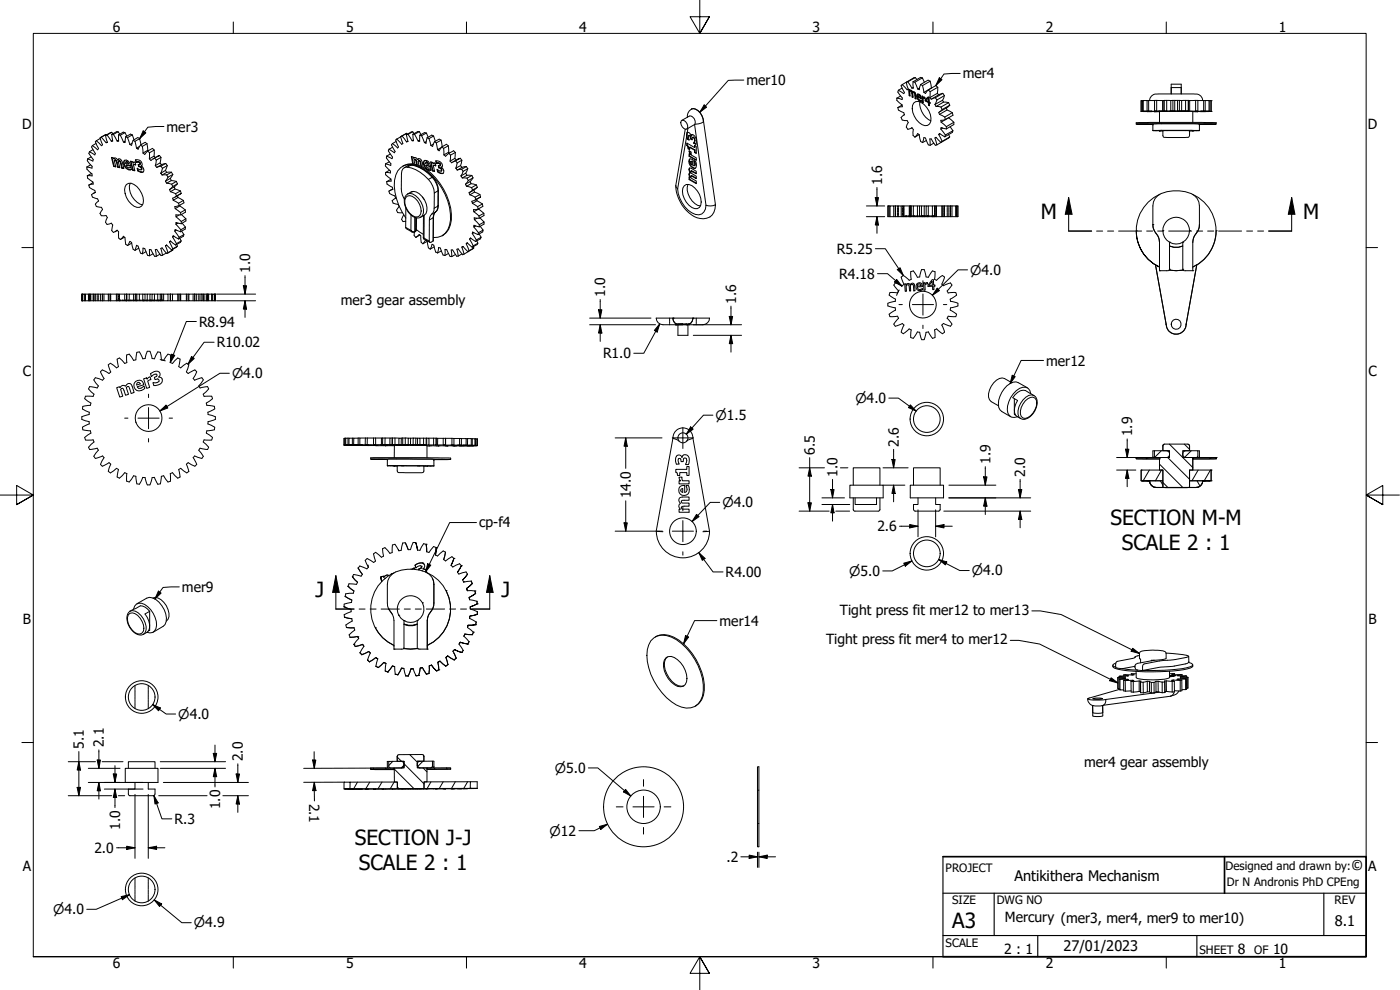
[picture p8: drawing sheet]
<svg xmlns="http://www.w3.org/2000/svg" width="420mm" height="297mm" viewBox="0 0 420 297" stroke-linecap="round" stroke-linejoin="round" font-family="sans-serif">
<defs><g id="words">
<g font-size="6.3">
<text x="312.4" y="65.8">M</text>
<text x="391.1" y="65.8">M</text>
<text x="333.3" y="157.4">SECTION M-M</text>
<text x="336.6" y="164.9">SCALE 2 : 1</text>
<text x="94.7" y="179.2">J</text>
<text x="150.5" y="179.2">J</text>
<text x="106.5" y="253.5">SECTION J-J</text>
<text x="107.7" y="261">SCALE 2 : 1</text>
<text x="285.8" y="278.5">A3</text>
</g>
<g font-size="4.4">
<text x="405.5" y="261">©</text>
<text x="304.5" y="264.3">Antikithera Mechanism</text>
<text x="400.6" y="277.8">8.1</text>
<text x="319.2" y="285.4">27/01/2023</text>
</g>
<g font-size="4.2">
<text x="33.9" y="9.6">6</text>
<text x="103.8" y="9.6">5</text>
<text x="173.9" y="9.6">4</text>
<text x="243.8" y="9.6">3</text>
<text x="313.9" y="9.6">2</text>
<text x="383.8" y="9.6">1</text>
<text x="289" y="23.5">mer4</text>
<text x="224" y="25.6">mer10</text>
<text x="6.6" y="38.7">D</text>
<text x="50" y="39.5">mer3</text>
<text x="410.5" y="38.7">D</text>
<text x="264.7" y="55.4" transform="rotate(-90 264.7 55.4)">1.6</text>
<text x="251.2" y="76.1">R5.25</text>
<text x="75.1" y="81.9" transform="rotate(-90 75.1 81.9)">1.0</text>
<text x="251.8" y="83.6">R4.18</text>
<text x="181.7" y="89.1" transform="rotate(-90 181.7 89.1)">1.0</text>
<text x="102.3" y="91.5">mer3 gear assembly</text>
<text x="220.9" y="91.1" transform="rotate(-90 220.9 91.1)">1.6</text>
<text x="59.7" y="98">R8.94</text>
<text x="65.1" y="104.2">R10.02</text>
<text x="181" y="107.5">R1.0</text>
<text x="6.8" y="112.9">C</text>
<text x="314" y="109.7">mer12</text>
<text x="410.7" y="112.9">C</text>
<text x="339.8" y="130.9" transform="rotate(-90 339.8 130.9)">1.9</text>
<text x="244.5" y="136.5" transform="rotate(-90 244.5 136.5)">6.5</text>
<text x="269.7" y="134" transform="rotate(-90 269.7 134)">2.6</text>
<text x="251.4" y="143" transform="rotate(-90 251.4 143)">1.0</text>
<text x="297.2" y="139.2" transform="rotate(-90 297.2 139.2)">1.9</text>
<text x="307.7" y="143" transform="rotate(-90 307.7 143)">2.0</text>
<text x="189.3" y="149.5" transform="rotate(-90 189.3 149.5)">14.0</text>
<text x="143.8" y="158">cp-f4</text>
<text x="263.3" y="159.4">2.6</text>
<text x="217.8" y="173.1">R4.00</text>
<text x="54.6" y="177.6">mer9</text>
<text x="252.1" y="184.5">Tight press fit mer12 to mer13</text>
<text x="6.9" y="187.2">B</text>
<text x="215.9" y="187.7">mer14</text>
<text x="410.7" y="187.2">B</text>
<text x="247.9" y="193.3">Tight press fit mer4 to mer12</text>
<text x="25.2" y="224.7" transform="rotate(-90 25.2 224.7)">5.1</text>
<text x="31.2" y="224.2" transform="rotate(-90 31.2 224.2)">2.1</text>
<text x="72.9" y="228.4" transform="rotate(-90 72.9 228.4)">2.0</text>
<text x="325.3" y="230.1">mer4 gear assembly</text>
<text x="66" y="242.8" transform="rotate(-90 66 242.8)">1.0</text>
<text x="92.8" y="241.1" transform="rotate(90 92.8 241.1)">2.1</text>
<text x="36" y="248.9" transform="rotate(-90 36 248.9)">1.0</text>
<text x="52.4" y="247.2">R.3</text>
<text x="28.3" y="255.9">2.0</text>
<text x="6.8" y="261.4">A</text>
<text x="218" y="258.6">.2</text>
<text x="410.6" y="261.4">A</text>
<text x="301.6" y="276.6">Mercury (mer3, mer4, mer9 to mer10)</text>
<text x="301.4" y="286.3">2 : 1</text>
<text x="371.5" y="286.2">8</text>
<text x="382.1" y="286.2">10</text>
<text x="33.9" y="290.5">6</text>
<text x="103.8" y="290.5">5</text>
<text x="173.9" y="290.5">4</text>
<text x="243.8" y="290.5">3</text>
<text x="313.9" y="290.5">2</text>
<text x="383.8" y="290.5">1</text>
</g>
<g font-size="4">
<text x="291.2" y="82.5">⌀4.0</text>
<text x="69.6" y="113.5">⌀4.0</text>
<text x="256.7" y="120.9">⌀4.0</text>
<text x="214.8" y="126.1">⌀1.5</text>
<text x="216.8" y="152.2">⌀4.0</text>
<text x="254.9" y="172.7">⌀5.0</text>
<text x="291.7" y="172.6">⌀4.0</text>
<text x="53.5" y="215.7">⌀4.0</text>
<text x="166.5" y="231.9">⌀5.0</text>
<text x="164.9" y="250.7">⌀12</text>
<text x="16" y="274.3">⌀4.0</text>
<text x="58.2" y="278.3">⌀4.9</text>
</g>
<g font-size="3.5">
<text x="283.8" y="261.7">PROJECT</text>
<text x="367.8" y="261">Designed and drawn by:</text>
<text x="368.2" y="266">Dr N Andronis PhD CPEng</text>
<text x="285.8" y="271.3">SIZE</text>
<text x="299.1" y="271.3">DWG NO</text>
<text x="400.5" y="271.3">REV</text>
<text x="283.8" y="284">SCALE</text>
<text x="360" y="286.2">SHEET</text>
<text x="376.4" y="286.2">OF</text>
</g>
</g></defs>
<!-- layer: Hatch (ANSI) -->
<g fill="none" stroke="#000" stroke-width=".3">
<path d="M344.7 137.3l-.7 .4M348 139.3l7 6.9M348.5 135.2l-1.9 1.9M350.4 137.3l6.6 6.5M350.9 133.3l7.1 7M355.4 133.3l1.6 1.5M357.5 135.2l-1.9 2M363.7 137.3l-.7 .4M344.9 141l-1.8 3.3M348.2 144.3l.8 1.3M348.6 141l-1.8 3.3M349 144.8l1.5 1.4"/>
<path d="M359.2 144.3l.9 1.5M359.6 141l-1.9 3.3M363.3 141l-1.9 3.3M107.3 234.7l-1.2 2M111 234.7l-1.2 2M112 230.4l.3 .5M114.6 234.6l-1.1 2.1M115.7 230.4l.2 .4M117.9 228.4l-1.2 1.3M118.3 234.6l-1.2 2M118.3 230.7l5.9 5.9M119.2 227.1l1.3 1.3"/>
<path d="M119.3 236.2l.4 .4M121.2 229.6l-.8 .8M121.2 229.1l6.1 6.1M123 226.4l2.2 2.3M126.9 228.4l-1.6 1.6M127 230.4l1.1 1.2M129.3 234.6l-1.1 2M129.8 230.1l-.3 .2M130.3 230.4l.3 .4M133 234.6l-1.2 2M134 230.4l.2 .3M136.7 234.6l-1.2 1.9"/>
<path d="M140.3 234.6l-1.1 1.9"/>
</g>
<!-- layer: Visible (ANSI) -->
<g fill="none" stroke="#000" stroke-width=".3">
<path d="M33.5 39.7l-1.8 .9M35.5 39.5h-.5l-1.5 .8M37.5 39.8l-.5-.1-1.4 .8M122.1 40l-1.9 1M123.9 39.5l-1.9 .9M125.9 39.5h-.6l-1.4 .8M128 39.9l-.6-.1-1.4 .8M204.4 36.3l.4-.2a1.84 1.84 0 0 1 1.4 2.6 1.63 1.63 0 0 1-1.9-1.9zM204.6 36.1l2.3-1.3a1.75 1.75 0 0 1 1.5 2.6M205.7 38.8l-2.9 16.8 .1 .6 .5 .5M206.2 39.8l-.2 .8 .2 1.1M206.2 39.8a1 1 0 0 1 1.2 1l.2-.4"/>
<path d="M206.4 39.7l-.2 .5 .2 1.4M206.4 39.7l-.2 .1M206.4 39.7h.1M207.5 32.7a2.53 2.53 0 0 0-1.2 2.5v-.1M207.5 32.7h.1M207.6 32.7a3.2 3.2 0 0 1 3.4 2.9l.2 .9M208.4 37.4l-2.3 1.3M211.1 36.6l-.7 .3-2 .5M211.2 36.5l-.1 .1M211.2 36.5l3.5 24.9M269.2 29.4v.7l1.5 1.4M269.5 32.3l.1 .7 1.6 .8 .2 .6"/>
<path d="M269.6 27.1l-.1 .5 1.3 1.8-.1 .5-1.5-.5M270.3 28.8l-1.1 .6M270.7 31.5l.1 .5-1.3 .3M270.7 26.4l-1.1 .7M270.7 31.5l-1.2 .8M270.8 25.4l1.4 1.6 .4-.3M270.8 25.4l-.4 .3 1 2.1-.2 .3-1.6-1M271.4 34.4l-1 .8 .4 .8 1.4 .2 .4 .6-.6 1.3 .5 .7 1.2-.5M271.4 34.4l-.2 .1M272.5 24.5l1.2 1.9M272.5 24.5l-.5 .2 .6 2M272.6 26.7l-.2 .1"/>
<path d="M272.9 26.8l-.1 1.8v-1.8l.3 .2M273 28.6h.1M273 27.1h.4l.5 .5M273 27.4l.4-.1 .2 .3M273 27.4l.4-.2 .4 .3M273 27.4l.1 1.4-.3-.2M273.6 27.6l.1 1.5h.3M273.6 27.6l.2-.1 .1 1.5M273.7 38.3l.4 .5-.1 1.8 .6 .5M273.7 38.3l-.2 .2M273.9 27.6l.4-.1 .5 .6 .1 1.6-.3-.1M274 27.8l.4-.1 .3 .3"/>
<path d="M274 27.5l-.1 .1M274 24.5l.1 1.9h-.4M274 24.5l.6 .2M274.1 26.2l-.4 .2M274.2 30.9a2.11 2.11 0 0 1 3.1 .4 5 5 0 0 1 1.7 5.9 2.11 2.11 0 0 1-3.1-.4 5 5 0 0 1-1.7-5.9zM274.5 28.1l.2-.1 .1 1.5-.2 .1zM274.5 28.1l-.2-.3h-.4l.1 1.4-.3-.1M274.6 24.7l.8 2M274.6 24.7l2.2-1.3 .6 1.3M274.7 23.3l-3.9 2.1M274.8 29.5h.1M275.2 23.9l-.5-.6-2.2 1.2"/>
<path d="M275.4 29.1l.3 .8 .8 .1v.4a1.37 1.37 0 0 1-1.2-.8 1.37 1.37 0 0 1 .2-1.4l.8 .5 .2 .7M275.4 29.1l1.1 .5v-.2M275.4 29.1l1.1 .3M275.4 28.2a1.5 1.5 0 0 0 1.1 2.1M275.5 28.5l.3-.1 .5 .3M275.5 28.5l-.1 .3 .8 .4 .1-.5M275.5 28.5l.6 .3M276 26.4l-.6 .3M276.1 30.6a6 6 0 0 0 3.3 5.7M276.3 28.7l-.2 .1 .1 .4M276.3 25.3l-.4 1.6-.5-.2M276.3 25.3l.6 .4"/>
<path d="M276.8 23.4l-.5-.2-2.3 1.3M276.9 28.9l.2 1.7M276.9 25.7l.4 2M277 29.4l.6 .1-.1-.3h-.5l-.3-.4 .1 1.9 .1-.1M277 29.4l.1 1.4-.3-.1M277.6 29.4h-.6M277.7 30.3l1.1 .4v.8M277.7 30.3l1.1 .4M277.7 29.9v.4M277.8 29.8v.4M277.9 30.1l.8-.7v1zM278.6 29.5v1"/>
<path d="M278.6 30.8l.1 .8h.2M278.6 29.1l-.9 .8 .9-.8 .2 .1 .1 1.4 .2 .4-.2-.1M278.6 27l-.9 1.1-.4-.4M278.6 27l.5 .5M279.1 29.3l.4 .5 1.2-.5M279.1 30.8l-.2 .1v.8l-.2-.1M279.1 27.5v1.8M279.1 24.4l.5 2-2.3 1.3M279.1 24.4l-.5-.4-2.3 1.3M279.1 24.4l-2.2 1.3M280.6 31.4l2.3-1.3 .3 .5-2.3 1.3M280.6 31.4l.3 .5"/>
<path d="M280.7 29.3l.5 .7M280.9 31.9l1.5 .2M281.2 30l-.6 1.4M281.4 26.2l-.1 1.8M281.4 26.2l-2.3 1.3M281.4 26.2l-.6-.5-2.2 1.3M281.7 28.5l-.4-.5-2.2 1.3M281.9 34.3l1.6 .8M282.4 38.7l1.3 1.8M282.4 32.1l.3 .8M282.4 36.6l1.6 1.4M282.7 32.9l-1 .8 .2 .6"/>
<path d="M282.9 38.4l-.5 .3M283 28l-1.1 .3-2.2 1.4M283 28l-2.3 1.3M283 28l.4 .7M283.2 30.6l1.5 .2M283.4 28.7l-.5 1.4M283.4 28.7l-2.2 1.3M283.5 35.1l.2 .8M283.7 35.9l-1.3 .2v.5M284 38.7l-1.6-.4v.4M284 32.4l.2 .6-2.3 1.3M284 38v.7"/>
<path d="M284.2 33l1.6 .8M284.7 35.3l-2.3 1.3M284.7 35.3l1.6 1.4M284.7 30.8l-2.3 1.3M284.7 30.8l.3 .8M285 31.6l-3.1 2M285 31.6l-2.3 1.3M285.2 38l.8 1.2-2.3 1.3M285.8 33.8l.2 .8-2.3 1.3M285.8 33.8l-2.3 1.3M286 39.2l-.2 .5-2.3 1.3M286.3 36.7v.7l-2.3 1.3"/>
<path d="M286.3 36.7l-2.3 1.3M341 37.2v-.4l4.3-.1 18.9 .1h.8v.4M342.5 33.4h2.2M342.5 33.4h.1M342.5 30.2h.1M342.5 30.2v3.2M342.9 33.4h1.8M342.9 33.4h1.9l-.5 .1M342.9 33.4l2.8 .1h-1.4M342.9 33.4v-3.2h-.4v3.2M342.9 33.4h.1M342.9 33.4h.2"/>
<path d="M343.1 33.4h2.3M343.1 33.4v-3.2h1.2v3.2M343.1 30.2h-.2M344.3 33.4h1.4h-.3M344.3 33.5h.1M344.3 30.2h.4M344.7 33.4h.1M344.7 33.3l2.1 .1M344.7 33.5h2.6h-.8M344.7 30.2h1.8M344.7 33.3l-.4 .1M344.7 30.2v3.1"/>
<path d="M345 30.2a2.33 2.33 0 0 1 2.9-2h11.3a2.04 2.04 0 0 1 1.8 2M345.4 33.4h.1M346 39.1h14M346 39.2l2 .1M346 39.2l.1-1.9 1.5-.2 12.1 .1 .3 .3v1.7M346.1 37.3l-5.1-.1h24l-5.1 .1M346.5 33.3l.8 .1h-.5M346.5 33.5h1.5M346.5 33.3h.6M346.5 30.1v3.2M346.5 33.5h.1M346.5 30.1h.6"/>
<path d="M346.8 33.3v.1M347.1 33.3h1.8M347.1 30.1l1.8 .1M347.1 30.1v3.2M347.6 33.4h.5zM347.9 33.4h.9M347.9 33.4h.1M347.9 33.4h2.7M348 36.7v-3.3h.7h9.3v3.3M348 39.3h.1M348 39.3h1M348.8 33.3l1.3 .1"/>
<path d="M348.9 33.3v-3.1l.4-.1v3.2M348.9 33.3h1.2M349.3 33.3h.2M350.1 33.3h.1M350.1 33.3h1.3M350.1 30.1l1.3 .1M350.1 30.1h-.8v3.2M350.1 30.1v3.2M350.2 39.2h5.6M350.4 39.2h-1.4v1.5l.2 .5h7.5l.3-.5v-1.5h-1.4M351.3 33.3h1.2M351.3 33.4h1"/>
<path d="M351.4 33.3v-3.1l.6-.1v3.2M351.4 33.3h.6M351.5 33.3l-.2 .1h1.5h-1.9h.2M351.5 26.3h3M351.5 28.2v-2.9h3v2.9M352 33.3h.6M352 30.1h.6M352.3 33.3l.2 .1M352.6 33.3h.8M353.3 33.3l.3 .1M353.4 33.3h.5M353.4 30.1h.5"/>
<path d="M353.4 30.1h-.8v3.2M353.4 30.1v3.2M353.6 33.4h.8M353.6 33.3l.1 .1M353.9 33.3v-3.2l.7 .1v3.1M353.9 33.3h.7M354.4 33.3l-.8 .1M354.4 33.4h.1M354.6 33.3h1.2M354.8 33.3l1.1 .1h-1.4h2.1l-.7-.1M354.8 33.4h1.1M355.8 30.1l-1.2 .1"/>
<path d="M355.8 33.3h1.2M355.8 30.1v3.2M355.8 30.1h.8M356.7 30.1l-.2 3.2M356.7 30.2h.3v3.1M356.7 30.1v3.2M357 39.3h1M357 33.3h1.8M358 33.5h1.5M358 39.3h.1M358.8 30.1l-1.8 .1M358.8 33.3h.7"/>
<path d="M358.8 30.1v3.2M358.8 30.1h.7M359.1 33.4h2.6M359.1 33.3v.1M359.5 33.3l-.9 .1h.5M359.5 30.2h1.7M359.5 30.1v3.2M359.5 33.5h.1M360 39.2l-2 .1M360.6 33.4h2.2M360.6 33.4h-.3h1.4M360.6 33.4h.1"/>
<path d="M361.2 33.5h-2.6h.9M361.2 30.2l.1 3.2M361.2 30.2h.5M361.3 33.4h2.2M361.7 33.5h.1M361.7 30.2h1.1v3.2M361.7 30.2v3.2M362.8 33.4h.3M362.8 30.2h.3M363.1 33.4l-2.8 .1h1.4M363.1 33.4h-1.9l.5 .1M363.1 33.4h-1.8"/>
<path d="M363.1 33.4h.1M363.1 30.2h.4v3.2M363.1 30.2v3.2M363.5 33.4h.1M363.5 30.2h.1M363.5 30.2v3.2M26.1 50.1v.6l1.5 1.5v.6l-1.4-.1M26.2 52.7l.1 .8 1.6 1.1 .1 .6-1.3 .3M26.3 47.7l-.1 .5 1.4 1.7v.5l-1.5-.3M26.7 55.5l.1 .7 1.6 .9 .2 .7-1.1 .6 .2 .7 1.6 .6 .3 .6-1 .9 .3 .8 1.5 .2 .4 .7-.8 1.1 .4 .7h1.4l.4 .6-.5 1.4 .4 .6 1.3-.3 .4 .5-.3 1.7 .5 .6 1.1-.7 .5 .4v1.9l.5 .5M26.8 45.5l-.1 .5 1.3 1.9-.1 .4-1.6-.6M27.2 49.5l-1.1 .6"/>
<path d="M27.3 47.1l-1 .6M27.4 52.1l-1.2 .6M27.7 43.7l-.2 .4 1.1 1.9-.2 .5-1.6-1M27.9 44.9l-1.1 .6M27.9 54.8l-1.2 .7M28.6 57.7l-.7 .4M28.8 43l-1.1 .7M28.9 42.2l-.3 .3 1 2.1-.3 .3-1.6-1.2M30.1 41.6l-1.2 .6M30.4 41.1l1.4 1.7M30.4 41.1l-.4 .3 .8 2.1-.4 .2-1.5-1.5M31.7 40.6l.5 2.1-.4 .1 .4-.2"/>
<path d="M31.8 40.3l-1.6 1M32 40.5l-.2-.2-1.4 .8M32.1 40.5l1.3 1.9M32.1 40.5l-.4 .1M33.5 40.3l.3 2-.4 .1 .4-.3M33.5 40.3h.5M33.6 47.3l.6 2.6 .5 .1M33.9 40.1l-.4-.4-1.4 .8M34 40.3l1.1 2M34.2 47.7l.5-.3 .6 .6M34.5 47.4l-.3 .3-.1-.3-.7-.2 .7 2.7M34.5 48l.5 .2 .5 1.9 .4 .1"/>
<path d="M34.5 48l-.1 .1M34.5 48l-.2 .2 .5 1.9-.7-.2h.1M34.5 48l.3 .3M34.8 48.3l.5 1.9 .2-.1M35 48.2l-.2 .1M35.3 48l.3-.3a1.02 1.02 0 0 1 1.1 1.1l.5 1.8-.7-.2h.2M35.6 48.3l.3-.1 .3 .2M35.6 40.5v1.9l-.5-.1 .5-.2M35.6 40.5l.5 .1M35.7 47.7l-.4 .3M35.9 40.3l-.4-.8-1.5 .8M36 48.5l-.3-.2-.2 .1 .4 1.9-.6-.1"/>
<path d="M36 48.5l.5 1.9M36.1 40.6l.9 2M36.1 40.6l1.4-.8 .6 1.1M36.2 48.4l.5 2M36.2 48.4l-.2 .1M36.7 50.4h.4M37.5 48.1a1.96 1.96 0 0 0 1.8 2.8M37.7 41l-.2 1.8-.5-.2 .5-.2M37.7 41l.6 .3M37.8 48.6l.6 .1 .2 .4h-.9v-.4l.3-.1 .5 .6M37.8 49.6l1.4 .3v-.3a1.31 1.31 0 0 0-2-1.3 1.91 1.91 0 0 0 2.1 2.6M37.8 49.6l1.4 .1"/>
<path d="M37.8 49.6l.6 .7 .9-.1 .2 .7-.3 .1M37.9 55.4a2.28 2.28 0 0 1 3.2 .6 6.1 6.1 0 0 1 1.8 5.2 1.68 1.68 0 0 1-2.7 .7 5.8 5.8 0 0 1-2.7-5.9zM38.3 41.3l.7 2.1M38.3 41.3l1.4-.8 .5 1.4M39.1 55a5.4 5.4 0 0 0 3.7 6.5M39.2 50.2l-.1 .1M39.3 50.9h.1M39.3 48.4l.7 2.6M39.6 43l-.6 .4M39.7 40.5l-.5-.3-1.5 .8M39.9 48.9l-.1-.4-.6-.1 .6 2.7h.6M40 42.1l-.5 1.5-.5-.2"/>
<path d="M40 42.1l.5 .3M40 49.4l.7 .1M40.2 48.6l-.3 .3 .7-.2 .1 .8M40.5 42.4l.5 2.1M40.5 42.4l1.4-.8 .4 1.8M40.7 49.3l-.7 .1 .5 1.9-.7-.2M40.7 49.4v.1M40.8 47.9l.2 .8-.2 .1 .3-.2M40.8 48.8l-.2-.8a1.29 1.29 0 0 1 1.6 .2 1.29 1.29 0 0 1 .2 1.6M41.1 48.6l.7 .2 .1 .6M41.1 48.6a.67 .67 0 0 1 1.1 .6l-.2 .1M41.1 48.6l-.1 .1"/>
<path d="M41.4 50.6l.1 .6M41.5 51.2l1.5 .4M41.6 49.4l.1 .5 .8 .3v.6M41.6 50l.7 .3 .1 .6M41.9 49.4l-.5-.1 .2 .7 .1-.1M41.9 41.6l-.5-.3-1.4 .8M42.2 43.5l-.8 1.3-.4-.3 .9-.6M42.2 43.5l.5 .4M42.5 49.7l-.1 .1a1.11 1.11 0 0 1 .4 1.9l-1.4-.4M42.5 50.8a1.08 1.08 0 0 1-1.4-.3l.3 .8 .1-.1M42.5 50.8l-.2 .2M42.7 43.9l.2 2"/>
<path d="M44.1 43.1l.3 2M44.1 43.1l-1.4 .8M44.1 43.1l-.5-.4-1.4 .8M44.3 45.3l-.9 1-.5-.4M44.3 45.3l.6 .5M44.5 45.2l-.1-.1-1.5 .8M44.9 45.8l-.1 1.9M46.3 45l-.1 1.8M46.3 45l-1.4 .8M46.3 45l-.5-.5-1.5 .8M46.4 47.4l-1.1 .8-.5-.5M46.4 47.4l1.4-.8-1.9 1.1"/>
<path d="M46.4 47.4l.5 .6M46.6 49.7l1.4-.8 .5 .5-1.5 .8zM46.7 47.3l-.5-.5-1.4 .9M46.9 48l-.3 1.7M47.8 46.6l.5 .6M48.3 52l1.4-.9 .3 .6-1.4 .8zM48.3 47.2l-.3 1.7M48.3 49.9l-1.3 .3M48.3 47.2l-1.4 .8M48.3 49.9l.5 .6M48.8 50.5l-.5 1.5M49.7 54.4l1.4-.9 .3 .7-1.4 .8z"/>
<path d="M49.7 49.1l-1.2 .3M49.7 49.1l-1.4 .8M49.7 49.1l.5 .6M50 55l1.5 .3M50 52.5h-1.4M50 52.5l.4 .7M50.2 49.7l-.5 1.4M50.2 49.7l-1.4 .8M50.4 53.2l-.7 1.2M50.9 56.9l1.4-.8 .2 .6-1.4 .8zM51.1 57.5l1.6 .6M51.4 54.2l1.5 .2"/>
<path d="M51.4 51.7h-1.4M51.4 51.7l-1.4 .8M51.4 51.7l.5 .7M51.5 55.3l.4 .7M51.9 56l-1 .9M51.9 52.4l-.8 1.1M51.9 52.4l-1.5 .8M52.5 56.7l1.6 .6M52.7 58.1l.3 .7M52.9 54.4l-1.4 .9M52.9 54.4l.4 .7M53 58.8l1.4-.8-1.9 1.1"/>
<path d="M53.3 58.7l.1 .6-1.4 .8-.2-.6 1.2-.7M53.3 55.1l-1 1M53.3 55.1l-1.4 .9M53.4 59.3l1.6 .8M54.1 57.3l-1.4 .8M54.1 57.3l.3 .7M115.7 49.2v.6l1.5 1.5v.6l-1.5-.1M115.7 51.8v.6l1.6 1.3 .1 .6-1.4 .2M116 46.8v.6l1.3 1.7v.5l-1.6-.4M116 54.5l.2 .7 1.6 1 .1 .6-1.2 .5 .2 .8 1.6 .7 .2 .6M116.8 44.8l-.3 .5 1.3 1.8-.2 .5-1.6-.8M116.8 48.5l-1.1 .7"/>
<path d="M116.9 51.1l-1.2 .7M117.1 46.2l-1.1 .6M117.3 53.8l-1.3 .7M117.8 43.1l-.3 .4 1.1 2-.2 .3-1.6-1M117.8 44.2l-1 .6M117.9 56.7l-1 .6M118.7 59.4l-1 .8 .3 .7 1.5 .4 .3 .7-.8 1.1 .3 .7h1.5M118.7 59.4l-.1 .1M118.9 42.4l-1.1 .7M119.1 41.7l-.4 .3 .9 2.1-.3 .3-1.5-1.3M120.2 41l.7 2.1-.3 .2-1.5-1.6M120.3 41l-1.2 .7"/>
<path d="M120.6 40.8l1.4 1.8M120.6 40.8l-.4 .2M120.9 49.9a5.3 5.3 0 0 1 5.5 0 18.3 18.3 0 0 1 9.1 16 5.7 5.7 0 0 1-2.8 4.9M121.3 50.3a3.8 3.8 0 0 1 4.6-.1 10 10 0 0 1 5.5 5.9l.1 5.6a3.2 3.2 0 0 1-1.2 2.5l-.2 1-.1 6.9v.2l-.9 .5-.3-.5 .1-6.3a2.62 2.62 0 0 1 1.1-2.2l.2-.6a14.5 14.5 0 0 0-.4-7.4 10.2 10.2 0 0 0-8.3-5.6l-.6 .4-.4 1.5v5.5l.9 2.2M122 40.4l.4 2-.4 .2 .4-.2M122.3 40.2l-.2-.2-1.5 .8M122.5 40.3l1.2 1.9M122.5 40.3l-.5 .1M123.4 57.6a3.1 3.1 0 0 0-1.6 4.7 4.5 4.5 0 0 0 3.9 3.1 2.84 2.84 0 0 0 2.2-4.2l-1.1-2.1M123.4 57.6a2.84 2.84 0 0 1 3.2 1.3l.7 1M123.6 47l.4 2.2M123.9 40.3l.2 1.9h-.4l.4-.2"/>
<path d="M123.9 40.3h.5M124 57.4l-.6 .2M124.1 47.4l.6-.1 .6 .6M124.2 40.1l-.3-.6-1.4 .8M124.3 47.9l.3-.1 .3 .2 .3 1.5M124.4 47.3l-.3 .1v-.3l-.7-.1 .5 2.2M124.4 40.3l1.1 2M124.4 40.3l1.5-.8 .4 .9M124.8 48.1l-.3-.2h-.3l.3 1.4M124.8 48.1l.3 1.3M124.9 48l-.1 .1M125.3 47.9a.72 .72 0 0 1 .8-.3 .72 .72 0 0 1 .5 .7l.4 1.9"/>
<path d="M125.6 48.2l.3-.1 .3 .3M125.6 47.6l-.3 .3M126 40.6l-.1 1.8-.4-.1 .4-.2M126 40.6l.5 .1M126 48.5l-.3-.3-.2 .1 .2 1.3M126 48.5l.3 1.4M126.2 48.4l.3 1.6M126.2 48.4l-.2 .1M126.5 40.7l.9 2.1M126.5 40.7l1.5-.8 .5 1.2M127.5 48.1a2.02 2.02 0 0 0 1.7 2.9M127.8 49.6l1.4 .4v-.3a1.36 1.36 0 0 0-2-1.4 1.94 1.94 0 0 0 2 2.7"/>
<path d="M127.8 49.6l1.4 .3M127.8 49.6l.5 .8 .9-.1 .2 .7M127.8 48.7l.6 .1 .2 .5-.9-.2 .1-.3 .2-.1 .5 .6M128.2 41.3l-.4 1.7-.4-.2 .5-.3M128.2 41.3l.5 .3M128.7 41.6l.6 2.1M128.7 41.6l1.4-.8 .5 1.6M129.2 50.3l-.1 .1M129.2 51h.2M129.4 51l-.3 .1M129.4 48.6l.5 2.6M130 49.1l-.1-.3-.7-.2 .6 2.7h.6"/>
<path d="M130 49.6l.7 .1M130 43.3l-.7 .4M130.1 40.8l-.5-.3-1.4 .8M130.3 48.9l-.3 .2 .6-.1 .2 .8M130.4 42.5l-.6 1.4-.5-.2M130.4 42.5l.5 .4M130.8 49.7v.1M130.8 49.6h-.8l.4 1.9-.6-.2M130.9 48.3l.1 .8a.7 .7 0 0 1 .7-.1 .7 .7 0 0 1 .4 .6l-.1 .2M130.9 49.1l-.1-.8a1.5 1.5 0 0 1 1.8 1.9h-.2M130.9 42.9l.4 2M131 49.1a.68 .68 0 0 1 .8-.2 .68 .68 0 0 1 .4 .8l-.2 .1"/>
<path d="M131.4 50.9v.6M131.4 51.5l1 .5h.6M131.7 50.3l.7 .4v.6M131.7 49.7l.1 .5 .7 .5v.5M132 49.8l-.5-.1 .2 .6 .1-.1M132.4 42.1l.3 1.9M132.4 42.1l-.6-.4-1.4 .8M132.4 42.1l-1.5 .8M132.5 51.2a1.01 1.01 0 0 1-1.4-.4l.3 .7M132.5 51.2l-.1 .1M132.6 44.1l-.8 1.1-.5-.3 1.1-.6M132.6 44.1l.5 .4"/>
<path d="M132.7 50.1l-.2 .1a1.07 1.07 0 0 1 .3 1.9l-1.5-.6M133.1 44.5l.1 2M134.5 43.8l.2 1.9M134.5 43.8l-1.4 .7M134.5 43.8l-.5-.5-1.4 .8M134.7 46l-1 .9-.5-.4M134.7 46l.5 .6M134.9 45.9l-.2-.2-1.5 .8M135.2 46.6l-.1 1.7M136.7 45.7l-.2 1.8M136.7 45.7l-1.5 .9M136.7 45.7l-.6-.5-1.4 .8"/>
<path d="M136.7 48.2l-1.1 .6-.5-.5M136.7 48.2l1.4-.7-2.2 1.1M136.7 48.2l.5 .7M136.8 50.4l1.4-.7 .4 .5-1.4 .8zM136.9 48l-.4-.5-1.4 .8M137.2 48.9l-.4 1.5M138.1 47.5l.5 .6M138.3 52.8l1.5-.8 .3 .6-1.4 .8zM138.6 50.8l-1.4 .2M138.6 50.8l.4 .6M138.6 48.1l-.4 1.6M138.6 48.1l-1.4 .8"/>
<path d="M138.7 53.4l1.5 .1M139 51.4l-.7 1.4M139.7 55.3l1.4-.8 .3 .6-1.4 .8zM140 50l-1.4 .2M140 50l-1.4 .8M140 50l.4 .6M140 55.9l1.5 .4M140.1 52.6h1.5M140.2 53.5l.3 .7M140.4 50.6l-.6 1.4M140.4 50.6l-1.4 .8M140.5 54.2l-.8 1.1"/>
<path d="M141 58.4l1.6 .8M141.4 55.1l1.6 .4M141.5 56.3l.3 .7M141.6 52.6l-1.4 .9M141.6 52.6l.3 .8M141.8 57l-1 .8 .2 .6 1.4-.8-.2-.6M141.9 53.4l-.8 1.1M141.9 53.4l-1.4 .8M142.4 57.6l1.6 .8M142.6 59.2l.2 .7M142.8 59.9l1.4-.8-1.6 .9M143 55.5l-1.5 .8"/>
<path d="M143 55.5l.3 .7M143 59.8l.2 .4-1.4 .8-.2-.6 1.2-.5M143.3 56.2l-2.4 1.6M143.3 56.2l-1.5 .8M144 58.4l-1.4 .8M144 58.4l.2 .7M202.8 55.7a10.9 10.9 0 0 0 6.4 9.6 3.8 3.8 0 0 0 5.5-3.9 3.6 3.6 0 0 1-2.8 .2M205.4 55.7a2.24 2.24 0 0 1 3.1 .7 4.9 4.9 0 0 1 1.4 5.8 2.28 2.28 0 0 1-3.1-.6 5.9 5.9 0 0 1-1.9-5.2zM206.1 43.6l.3 .5M206.1 43.6v-.7l2.3 1.4v-.7l.6 .3v2.1l-.6-.3v-.6l-1.4-.9v.7l-.5-.3-.1-.5M206.2 43.5l.3 .5M206.2 43.5l-.1 .1"/>
<path d="M206.2 43v.5M206.4 41.6l-.2 .1M206.4 41.6l.4 .3M206.5 55.3a5.4 5.4 0 0 0 3.7 6.5M206.5 44l.1 .6M206.5 44l-.1 .1M206.6 44.6h-.1M206.6 44.6l.4 .1M206.7 40.7a.59 .59 0 0 1 .7 .2 .59 .59 0 0 1-.1 .7l.4 .2M206.8 45.2l.6 .4 .1 1 1.5 .8v.7l-2.2-1.2v-.8l.3 .2zM206.8 53.9l.2-.1 2 1.1M206.9 50.4l2.1 1v.7l-1.4-.7-.3 .1 .1 .5 1.6 .9v.7l-1.6-.8-.1 .2 .1 .5 1.6 .8v.8l-2.2-1.2v-.8l.3 .1-.3-.9v-.3l.3-.1a1.15 1.15 0 0 1-.2-1.5z"/>
<path d="M206.9 45.3l.4 .9-.2 .1M207 50.4l.1 1.5M207 46.2v.6l2 1.2M207 44.2l1.6 .8-.2 .1M207 53.2v.6M207 46.8l-.2 .1M207 47.7l1 .3v1.7h.2l.3-.5-.2-1a1.37 1.37 0 0 1 .1 2.4 2.05 2.05 0 0 1-1.4-2.9zM207 51.9l.1 1.3M207.1 47.7a2.02 2.02 0 0 0 1.6 2.7M207.1 41l.1 .7 .5 .3 .2-.8 .5 .4M207.1 41l-.3-.3a1.14 1.14 0 0 0 0 1.4l-.6-.4M207.3 41h-.2"/>
<path d="M207.3 41.6l-.1 .1M207.4 52.8l.2-.1-.3 .1M207.5 51.3h-.1M207.5 51.3h-.2M207.6 52.7l1.4 .8M207.6 51.3l1.4 .7M207.6 40.4a1.99 1.99 0 0 1 1.2 2.9l-.6-.3 .2-.9v-.5M207.6 48.5h-.4l.1 .6 .3 .3M207.6 40.4h.1M207.7 40.4l-.3 .4M207.7 48.4l-.1 1 .1-1-.4 .1M207.8 41.2l.3-.1 .4 .5"/>
<path d="M208.3 48.2v.1M208.4 42.8l.5 .4M208.4 42.8l-.2 .2M208.4 48.3l.2 .3a.83 .83 0 0 1-.2 1.1M208.5 41.6l-.1 1.2M208.5 41.6h-.1M208.6 45l-.2 .7M208.6 43.7l-.2 .6M208.6 48.6l-.2 .1M208.6 45.7l.4 .2M275.8 40.4l-1.2 .7M275.9 40.5l-.5-.4-.8 1"/>
<path d="M275.9 40.5l.4 1.9 .6 .4M276.9 42.8l.4-1.5 .4 .1 .9 2.1 .5 .1M278 42.1l-1.1 .7M280.2 43l-1.1 .6M281.2 43.5l-.5 .1-1.2-1.9h-.4v1.9M281.7 40.4l1 2M281.7 40.4l.2-.4 1.6 1M282.1 40.2l-.4 .2M282.7 42.4l-.3 .3-1.5-1.5-.3 .2 .6 2.1M283.7 40.5l-.2 .5M284.7 40.4l.3 .7-2.3 1.3M285 41.1l-3.8 2.4"/>
<path d="M348.1 58.3a12 12 0 0 0-7.1 10.9 12 12 0 0 0 7 10.9 11.9 11.9 0 0 1-7-10.9M357.9 58.3a12 12 0 0 1 7.1 10.9 12 12 0 0 1-7 10.9 12 12 0 0 0 7-10.9M35.2 69.1l-.7 .4M36.1 71.9l.9-1 .5 .4 .2 2 .6 .4M37.3 71.2l-1.2 .7M38.3 73.7l.7-1.3 .5 .4 .5 2 .5 .3M39.5 73l-1.2 .7M40.5 75.1l.5-1.5 .4 .3 .8 2 .5 .2M41.7 74.5l-1.2 .6M42.7 76.1l.2-1.6 .5 .1 .9 2.1h.6M43.8 75.5l-1.1 .6M44.9 76.7l-.1-1.8h.5l1.1 2h.5"/>
<path d="M45.9 76.1l-1 .6M48 76.3l-1.1 .6M48.8 76.6l-.5 .1-1.3-1.9-.4 .1 .3 2M49.7 73.8l.7 2M49.9 75.9l-1.1 .7M50 73.6l-.3 .2 .3-.3 1.5 1.5M50.4 75.8l-.4 .3-1.4-1.7-.3 .1 .5 2.1M50.9 72.6l1 2.1M51.3 72.4l-.4 .2 .2-.3 1.6 1.2M51.8 74.8l.1 .2-1.5 .8M51.8 71.1l1.2 2M51.9 74.7l-.4 .3"/>
<path d="M51.9 75l-1.7 1M52 60.1l1.6 .9M52.2 70.9l-.4 .2 .2-.4 1.6 1M52.5 69.4l1.3 1.8M52.6 62.6l1.6 1.2M52.8 67.3l1.5 1.6M52.8 65.1l1.6 1.3M53 69.1l-.5 .3 .1-.5 1.6 .6M53 73.1l-.3 .4M53 73.3l.3 .6-1.4 .8M53.3 73.9l-1.8 1.1M53.4 67l-.6 .3v-.6l1.6 .4"/>
<path d="M53.6 61l.2 .7M53.8 71.2l-.2 .5M53.9 71.5l.5 .8-1.4 .8M54 61.6v.2l-1.4 .8-.1-.6 1.3-.3M54 61.8l1.6 1.2M54.2 63.8l.1 .7M54.3 64.5h-1.5v.6l1-.6M54.3 68.9l-.1 .6M54.4 72.3l-.3 .4-1.4 .8M54.4 66.4v.7M54.4 64.4l1.4 1.2-1.4 .8M54.5 69.3l.7 1.1-1.4 .8"/>
<path d="M54.7 67l1 1.1-1.4 .8M55 60.1l.2 .8-1.4 .8M55 60.1l-1.4 .9M55.2 70.4l-.2 .5-1.4 .8M55.6 63l.1 .7-1.4 .8M55.6 63l-1.4 .8M55.7 68.1l-.1 .6-1.4 .8M55.8 65.6v.7l-1.4 .8M121.2 64.5l-.7 1.3 .4 .7 .9-.1M121.8 65.4a17.6 17.6 0 0 1-3.4-11.3 4.9 4.9 0 0 1 7.1-4.3 18.1 18.1 0 0 1 9.7 16.1 5.3 5.3 0 0 1-3.8 5.3l-1.4 .1M121.8 62.4v6l1.9 1.2a.9 .9 0 0 0 1.3-.6v-3.6M124.3 69.7v1l.5 .5"/>
<path d="M124.8 71.2l1-.9 .5 .5 .1 1.9 .5 .4M125 68.9l2 1.4M126 70.5l-1.2 .7M126.9 73.1l.8-1.1 .5 .3 .4 2.1 .5 .3M127.1 64.7v6.8l1.9 1.2M128.2 72.4l-1.3 .7M129.1 74.7l.6-1.4 .5 .3 .6 2 .5 .3M130.3 74.1l-1.2 .6M131.3 75.9l.4-1.7 .5 .3 .8 2 .5 .2M132.5 75.3l-1.2 .6M133.5 76.7l.1-1.9 .5 .1 1 2 .5 .1M134.6 76.1l-1.1 .6"/>
<path d="M136.7 76.4l-1.1 .6M137.5 76.8l-.4 .1-1.3-1.9h-.4l.2 2M138.6 74.2l.7 2M138.6 76.2l-1.1 .6M138.9 73.9l-.3 .3 .4-.3M138.9 73.9l1.5 1.6M139.3 76.2l-.4 .2-1.4-1.7-.4 .1 .4 2M139.9 73.1l.9 2.1M140.3 72.9l-.4 .2 .3-.3 1.5 1.4M140.7 75.4l-1.4 .8M140.8 75.2l-.4 .3M140.9 71.8l1.1 2"/>
<path d="M141.4 71.5l-.5 .3 .3-.4 1.5 1.1M141.7 70.1l1.3 1.9M141.8 61l1.5 1M142 73.8l-.3 .4M142.1 74l.1 .4-1.4 .8M142.2 69.8l-.5 .3 .2-.5 1.6 .8M142.2 68.1l1.4 1.7M142.2 63.5l1.6 1.3M142.2 74.4l-1.8 1.1M142.4 65.9l1.4 1.5M142.8 67.8l-.6 .3v-.5l1.6 .5M143 72l-.3 .5"/>
<path d="M143.1 72.2l.3 .8-1.4 .8M143.2 65.5l-.8 .4-.1-.6 1.5 .2M143.2 60.2l1.6 1M143.3 62l.2 .7M143.4 73l-.2 .4-1.5 .8M143.6 69.8l-.1 .6M143.6 62.6l-1.4 .9-.1-.6 1.4-.2M143.6 62.7l1.6 1.3M143.8 64.8v.7M143.8 70.2l.6 1-1.4 .8M143.8 67.4v.7M144 65.3l1.3 1.3-1.5 .8"/>
<path d="M144.1 67.9l.9 1.1-1.4 .8M144.4 71.2l-.2 .5-1.5 .8M144.8 61.2l.1 .7-1.4 .8M144.8 61.2l-1.5 .8M145 69l-.1 .6-1.4 .8M145.2 64v.7l-1.4 .8M145.2 64l-1.4 .8M145.3 66.6l-.1 .7-1.4 .8M266.5 65h6.8M266.5 65v-3.2h.4v3.2M266.5 61.8h.1M266.5 61.8v3.2"/>
<path d="M266.9 61.8h.2M267.1 65v-3.2h1.1v3.2M268.2 61.8h.5M268.7 65v-3.2h1.8v3.2M270.5 61.8h.6M272.9 61.8h-1.8v3.2M273.3 61.8h-.4v3.2M273.3 61.8v3.2M273.3 61.8h.8M275.3 65v-3.2h.7v3.2M275.3 61.8h-1.2v3.2M276 61.8h.6"/>
<path d="M277.4 61.8h-.8v3.2M278 65v-3.2h.6v3.2M278 61.8h-.6v3.2M278.6 61.8h1.2v3.2M279.8 61.8h.8v3.2v-3.2h.5v3.2M281.1 61.8h1.7v3.2M282.8 61.8h.7M283.5 61.8h1.7v3.2M283.5 61.8v3.2M285.2 61.8h.5M285.7 61.8h1.1v3.2M285.7 61.8v3.2"/>
<path d="M286.8 61.8h.3M287.1 61.8h.3v3.2M287.1 61.8v3.2M287.4 61.8l.1 3.2h-14.2M341 69.2h.1M346 67.4v-5.6a4.4 4.4 0 0 1 4.2-4.3 11.4 11.4 0 0 1 8.3 1.2l.8 .8 .5 1.1 .2 6.8a6.9 6.9 0 0 1-1.8 3.9l-.2 1.4M346 67.4a6.8 6.8 0 0 0 1.7 3.9l.3 1.4M346 67.4a4.9 4.9 0 0 0 1.5 3.4l.5 1.9M346 67.4h.1M346.8 79.5l3.2 17.8M348 72.7v8.5M349 69.2a3.9 3.9 0 0 0 2 3.5"/>
<path d="M349 69.2h.1M349 69.2a4 4 0 0 1 4-4 4 4 0 0 1 4 4M351 72.7h.1M351 72.7a3.9 3.9 0 0 0 4 0M351 73.8l1.3 .4h1.4l1.3-.4M351 72.7v8.1M355 72.7h.1M355 72.7v8.1M357 69.2a4.1 4.1 0 0 1-2 3.5M357 69.2h.1M358 72.7v8.5M359.2 79.5l-3.2 17.8"/>
<path d="M360 67.4a4.9 4.9 0 0 1-1.6 3.4l-.4 1.9M365 69.2h.1M24.6 90.2v-1.9h.1v1.9M24.6 90.2h.1M24.6 88.3h.1M24.6 90.2h8.5M24.6 88.3v1.9M24.7 88.3h.1M24.8 90.2v-1.9h.6v1.9M25.4 88.3h.3M25.7 90.2v-1.9h.8v1.9M26.5 88.3h.4"/>
<path d="M26.9 90.2v-1.9h1.3v1.9M28.2 88.3h.4M28.6 90.2v-1.9h1.5v1.9M30.1 88.3h.6M30.7 90.2v-1.9h1.8v1.9M32.5 88.3h.6M34.9 88.3h-1.8v1.9M34.9 90.2h1M35.1 88.3h-.2v1.9h-1.8M35.1 88.3v1.9M35.1 88.3h.8M37.4 88.3h-1.5v1.9"/>
<path d="M37.4 90.2h1.4M38 88.3h-.6v1.9h-1.5M38 88.3v1.9zM38 88.3h.8M38.8 90.2h1.3v-1.9h.7v1.9h-.7M40.1 88.3h-1.3v1.9M40.8 88.3h.3v1.9h-.3M41.1 90.2h3.9M41.1 88.3h.7M42.8 90.2v-1.9h.7v1.9M42.8 88.3h-1v1.9M43.5 88.3h.7"/>
<path d="M45 90.2h.6v-1.9h.8v1.9h-.8M45 88.3h-.8v1.9M45.6 88.3h-.6v1.9M46.4 88.3h.9v1.9h-.9M47.3 90.2h.8M47.3 88.3h.8M48.1 90.2h.3v-1.9h.7v1.9h-.7M48.4 88.3h-.3v1.9M49.1 88.3h1.3v1.9h-1.3M50.4 88.3h.7M51.1 88.3h.7v1.9h-.7zM51.2 88.3l-.1 1.9h-.7"/>
<path d="M51.8 88.3h1.5v1.9h-1.5M53.3 90.2h.7M53.3 88.3h.7M54 88.3h.2v1.9h-.2zM54.2 88.3h1.8v1.9h-1.8M56 90.2h.7M56 88.3h.7M56.7 88.3h1.8v1.9h-1.8zM58.5 90.2h.5M58.5 88.3h.5M59 88.3h1.6v1.9h-1.6zM60.6 90.2h.4"/>
<path d="M60.6 88.3h.4M61 88.3h1.3v1.9h-1.3zM62.3 90.2h.3M62.3 88.3h.3M62.6 88.3h.9v1.9h-.9zM63.5 90.2h.3M63.5 88.3h.3M63.8 88.3h.5v1.9h-.5zM64.3 90.2h.1M64.3 88.3h.1M64.4 88.3h.2v1.9h-.2zM64.6 90.2h.1"/>
<path d="M64.6 88.3h.1M64.6 88.3v1.9M201.9 95.5l.5 1.2 1 .8M202 95.4h-5.1a2.02 2.02 0 0 0 2.1 2h3.7M202 95.5l5.9-.1-.4 1.3-1.1 .8M202.7 97.4h.1M202.7 97.4h.3M203 97.4h.1M203 97.4h.5M203.5 97.4h3v3.2h-3zM207.9 95.4h5a2.02 2.02 0 0 1-2 2h-4.4M266.5 91v.8"/>
<path d="M266.5 91.8l2.2 .6 .1 .6-1.9 1.3M266.8 94.3l.3 .7M268.2 97.2l.5 .7M268.3 85.5l1.4 1.8M268.7 84.9l-.5 .7M268.8 89.8l-.1 .6-2.2 .6M269.4 94.9l.3 .6M269.4 94.9l-2.3 .1M269.7 87.3l-.3 .6-1.8-.2a.75 .75 0 0 0-.8 .8l2 1.3M269.7 95.5l-1.4 1.7M270.8 97.1l.5 .4-.7 1.7a.75 .75 0 0 0 .5 1M270.8 97l-2.1 .9"/>
<path d="M271.1 82.7a.83 .83 0 0 0-.4 1.3l.6 1.2-.5 .5-2.1-.8M271.5 85.2h.4v.2a.67 .67 0 0 1 1.2 0l.7-.5a.67 .67 0 0 1 .7 .9l.1 1.4-.4 .1-.1-1.8-.4-.2-.5 .3 .1 1.7h-.3l-.2-1.8h-.6l-.3 .2 .1 1.7h-.3zM274.1 81.3l1.2 1.9M274.1 81.3l-.8 .2 .2 2.3-.6 .3-1.8-1.4M275.1 85.2a.98 .98 0 0 1 1.2-.3 .98 .98 0 0 1 .6 1.1l-1.6 .1a.68 .68 0 0 0 .8 .8l.7-.3 .1 .4a1.25 1.25 0 0 1-1.7-.1 1.25 1.25 0 0 1-.1-1.7zM275.3 99.6l-1.2 1.9M275.3 99.6l.7 .1M275.4 85.4l.7-.2 .4 .6h-1.2zM276 83.1l-.7 .1M276 99.7l.4 1.7 .4 .5h.6l.5-2.2M276 83.1l.4-1.8a.68 .68 0 0 1 .9-.4l.6 2.2M277.2 84.8h.3l.1 .3 .7-.3 .1 .4-.8 .3 .1 1.6h-.4z"/>
<path d="M278.6 99.6l-.7 .1M278.6 99.6l1.2 1.9M279.7 83.9h.4l.1 1.6h.4v.3l-.4 .1 .1 1h-.4v-1l-1.4 .1v-.5zM279.7 84.4l.1 1.2h-1zM279.8 81.3l.8 .2-.1 2.3 .4 .2 .2 .1 1.7-1.4M279.8 81.3l-1.2 1.9-.7-.1M281.1 98.7l-.6 .3 .1 2.2M281.1 98.7l1.7 1.4M282.8 82.7a.83 .83 0 0 1 .4 1.3l-.6 1.3 .5 .4M283.1 97.1l-.5 .4 .7 1.7a.76 .76 0 0 1-.5 1M283.1 97l2.1 .9M284.2 95.5l1.5 1.7"/>
<path d="M284.3 87.3l.2 .6 2.3-.1a.83 .83 0 0 1-.4 1.3l-1.2 .7M284.5 94.9l2.3 .1M284.6 94.9l-.3 .6M285.2 89.8l.1 .6 2.2 .6v.8M285.2 84.9l.5 .7M285.2 84.9l-2.1 .8M285.7 85.5l-1.5 1.8M285.7 97.3l-.5 .6M287.1 94.3l-.3 .7M287.5 91.8l-2.2 .6-.1 .7 1.9 1.2M348 81.2h.1M350 97.3a3 3 0 0 0 3 3 3 3 0 0 0 3-3"/>
<path d="M350.9 81.1l2.1 .1 2-.1M351 80.8h.1M351 80.8l-.4 .4h-2.6M355 80.8h.1M355 80.8l.3 .4h2.7M358 81.2h.1M25.7 118.9l-.3 .7 1.9 1.3-.2 .7-2.2 .3M25.7 118.9h2.2M29.5 115.8l-.3 .6-2.3-.4-.1 .2-.2 .5 1.6 1.6-.3 .6M30.8 114.1l-2.2-.8-.3 .5-.1 .2 1.3 1.8M35 116.3l.9-.3 .1 .3a1 1 0 0 1 1.7-.4 1.09 1.09 0 0 1 1.5-.8l.5 .8 .6 1.9-.9 .3-.7-2.1h-.4l-.4 .3 .7 2-.9 .3-.6-1.8-.3-.3h-.3l-.3 .3 .6 2.1-.9 .3zM35.1 107.8l.8-.4 1.5 1.7 .7-.3"/>
<path d="M35.2 107.8l.4 2.2-.6 .4-1.9-1.4-.6 .5 .7 2.1-.5 .5-2-1.1a.83 .83 0 0 0-.2 1.4l.7 1.2-.4 .5M38 106.5l.1 2.3M40.7 114.5a1.46 1.46 0 0 1 1.6-.4 1.46 1.46 0 0 1 .9 1.3l-2 .7a.78 .78 0 0 0 1.1 .4l.9-.7 .3 .7a1.81 1.81 0 0 1-2 .7 1.81 1.81 0 0 1-1.3-1.7zM41.1 105.7l-.3 2.3-.7 .1-1.3-1.8-.8 .2M41.2 114.9l.5-.2 .4 .5-1.1 .3zM41.9 105.6l-.8 .1M41.9 105.6l.9 2h.7l.7-2.2h.8l.7 2.2M43.1 113.7l.9-.3 .2 .4 .8-.7 .3 .8-1 .4 .6 1.9-.9 .3zM45.2 112.1a1.76 1.76 0 0 1 2.8-.1v.6l-.4 .5 .6 .1a1.24 1.24 0 0 1 .5 1.4 1.24 1.24 0 0 1-1.2 .9l-1.3 .2-.2-.9a1.45 1.45 0 0 0 1.8-.5l-.5-.6-.8 .2-.2-.7 .7-.3v-.6a1.45 1.45 0 0 0-1.6 .7zM47.3 105.6l-.9 2h-.7M47.3 105.6l.8 .1 .3 2.3M51.1 106.5v2.3l.7 .3 1.5-1.7 .7 .4-.4 2.2 .6 .4 1.8-1.4 .7 .5"/>
<path d="M51.2 106.5l-.8-.2-1.3 1.8-.7-.1M56.7 109.5l-.8 2.1M58.5 111l-2 1.1-.6-.5M58.5 111l.5 .6-1 2 .4 .5M61 114l-1.3 1.8 .3 .6 1.8-.4a.69 .69 0 0 1 .8 .7l-1.6 1.6 .3 .6h2.2M61 114l-.4-.7-2.2 .8M63.5 118.9l.3 .7M63.8 119.6l-1.9 1.3 .2 .7 2.2 .3a.85 .85 0 0 1-.7 1.3l-1.2 .5M271.1 100.1l1.8-1.4 .6 .3-.2 2.2M273.3 101.3l.8 .2M280.6 101.3l-.8 .2M303.7 114.8l-2.2-1.2a2.91 2.91 0 0 0-3.3 1.3 5.2 5.2 0 0 0-1.2 5.1l.5 .5 2.1 1.2"/>
<path d="M304.4 119.6v4.8l.4 .2M304.6 118.4a2.89 2.89 0 0 1 4.6-.3 3.1 3.1 0 0 1 1.6 4.7 4.4 4.4 0 0 1-4 3 2.72 2.72 0 0 1-2.3-3.7l.9-1.9-1.4-.9zM308.4 116.4l-2.8-1.6a3 3 0 0 0-3.4 .9 7.6 7.6 0 0 0-2.5 6.5l1 1.3 2.6 1.5M309.3 118.1a2.05 2.05 0 0 0-1.2-1.8 2.05 2.05 0 0 0-2.1 .2 7.4 7.4 0 0 0-3.5 7.4 1.95 1.95 0 0 0 2.9 1.1M24.7 128.2l.2 .8M24.9 121.9l-.2 .8 2.1 1-.1 .7-2.1 .6v.8l2.1 .7 .1 .7-2.1 1M24.9 129l2.2 .3 .2 .7-1.9 1.2 .3 .8M25.7 132h2.2l.3 .6-1.6 1.6a.81 .81 0 0 0 1.2 .6l1.4-.3 .3 .6M29.5 135.1l-1.4 1.8 .5 .6 2.2-.7 .4 .5-1 2 .5 .6M30.7 139.9l2-1.1 .6 .5-.8 2.1 .6 .5 1.9-1.4 .6 .4-.4 2.2M55.9 139.3l.8 2.1M55.9 139.3l.6-.5 2 1.1"/>
<path d="M61 136.9l-.4 .7-2.2-.8-.4 .5 1 2-.5 .6M62.4 127.2l2 1M62.4 123.7l.1 .7M62.5 124.4l2.1 .6M62.6 134.2l-.3 .7-2.3-.4-.3 .6 1.3 1.8M63.5 132h-2.2l-.3 .6 1.6 1.6M64.5 128.2l-.2 .8-2.2 .3-.2 .7 1.9 1.2-.3 .8M64.6 125.8l-2.1 .7-.1 .7M64.6 125v.8M103.3 133.5h2.1M103.3 133.5h.1M103.3 133.5h2.3h-2"/>
<path d="M103.3 133.5h2.4h-1.9M103.3 131.5v2M103.6 131.5h-.3v2M103.6 133.5h.2M103.8 131.5h-.2v2M103.8 133.5h.1M103.8 133.5l2.5 .1M104.4 133.5h1.8h-2.4M104.4 131.5h-.6v2M104.4 133.5h.3M104.4 131.5v2M104.4 131.5h.3"/>
<path d="M104.7 133.5h2.6h-1.6M104.8 133.6h1.7M104.8 133.6h.1M104.8 133.6h2.9h-1.5M105.4 133.5h.1M105.7 131.5h-1v2M105.7 133.5h.4M105.7 131.5v2M105.7 131.5h.5M106.1 133.5h2.7h-1.3M106.2 133.6h3h-1.2M106.2 133.6h.1"/>
<path d="M107.5 131.5h-1.3l-.1 2M107.5 131.4v2.1M107.5 131.4h.5M108 133.4l2.6 .1-1-.1M108 133.4l-.5 .1M108 133.6h.1M108 133.6l2.6 .1M109.6 133.4h.6M109.6 131.4h-1.6v2M109.6 131.4v2M109.6 131.4h.6M110.2 133.4l1.9 .1"/>
<path d="M110.2 131.4h1.9M110.2 131.4v2M110.3 133.7h.8zM110.3 133.7h.1M110.9 133.7h7.5M111.3 137.7v-.3l.7-.1h15.3l8 .1v.5M112.1 133.4l.6 .1-.6-.1M112.1 131.4v2M112.1 133.4h.6M112.1 131.4h.6M112.7 133.4l1.8 .1M112.7 131.4h1.8"/>
<path d="M112.7 131.4v2M112.8 133.7h.1M113.4 133.7h-.6M114.8 133.4l.3 .1h-.6M114.8 133.4h.7M114.9 131.4h-.4v2.1M114.9 131.4l-.1 2M114.9 131.4h.7M115.5 133.4l1.5 .1M115.6 131.4h1.4M115.6 131.4l-.1 2M115.6 133.7h.2"/>
<path d="M115.6 133.7h.1M116.1 133.5h-1.9h5.2h-1.5M116.1 133.5h.1M116.1 133.5h1.8M116.2 139.7l14 .1M116.3 137.9l-5-.1 23.9 .1h-5.1M117.7 131.4h-.7v2.1M117.7 131.4l.1 2M117.7 131.4l-.1 2.1M117.8 133.4l-.8 .1M117.8 133.4h.7M117.8 131.4h.7"/>
<path d="M117.9 133.5h.1M118.2 139.9h.1M118.2 139.9h1M118.3 137.3l.1-3.7 4.2-.1 5.5 .1v3.8M118.5 133.4l1.2 .1M118.5 131.4l1.2 .1M118.5 131.4v2M119.7 131.5h.7v2h-.7zM120.2 133.5h.1M120.3 133.5h1.1zM120.4 133.5h2h-3h2.8M120.4 133.5h2.2h-.4"/>
<path d="M120.4 139.8h5.6M120.9 133.4l-.5 .1M120.9 131.4l-.5 .1M120.9 131.4v2M120.9 133.4h.7M120.9 131.4h.7M121.2 139.8h-2l.1 1.8 2.5 .2h4.8l.5-.1 .1-1.9h-2M121.6 133.4l.9 .1M121.6 131.4l.9 .1M121.6 131.4v2M122.5 133.5v-2h.7v2M122.5 133.5h.7"/>
<path d="M123.2 133.5h.8M123.2 133.5h1.4M124 131.4l-.8 .1M124 133.5h.8M124.6 133.5h3.4zM124.6 133.5h-2.2h.8M124.8 133.5h.5M124.8 131.5h.5M124.8 131.5l-.8-.1v2.1M124.8 131.5v2M125.3 131.5h.7v2h-.7zM126 133.5h1.1"/>
<path d="M126 131.5h1.1M126.5 133.5h.1M127 133.5h.1M127.1 133.5h.8M127.1 131.5v2M127.1 131.5h.8M127.9 133.5h.2M128.1 131.5h.6v2h-.6M128.1 131.5h-.2v2M128.1 131.5v2M128.1 133.8h6.3M128.7 133.5h1.4"/>
<path d="M128.7 131.5h1.4M128.9 133.8h.1M130.1 133.5h.8M130.1 131.5v2M130.1 131.5h.8M130.2 139.8l-3 .1M130.2 139.8v-1.6l-.3-.4-13.2-.1-.4 .2-.1 1.9 2 .1M130.9 131.5h.5l-.1 2h-.6h.2M130.9 131.5v2M131.3 133.5h1.7M131.4 131.5h1.6M131.4 133.8h.3"/>
<path d="M131.7 133.8h.1M133 133.5h.7M133 131.5v2M133 131.5h.7M133.7 131.5v2h-.6h.6M133.7 131.5v2M133.7 133.5h1.9M133.7 131.5h1.9M133.8 133.8h.6M134.4 133.8h2.5M134.4 133.8h.1M135.6 133.5h.6"/>
<path d="M135.6 131.5v2M135.6 131.5l.6 .1M136.2 133.5h-.8h2.5M136.2 131.6h1.7v1.9M136.2 131.6v1.9M136.9 133.8h-1h3.1M136.9 133.8h.1M137.9 133.5h.6M137.9 131.6h.6v1.9M138.5 133.5l-1.2 .1h2.6M138.5 131.6h1.4v2M139 133.8h-1.2h3"/>
<path d="M139 133.8h.1M139.9 133.6h.4M139.9 131.6h.4M140.3 133.6h-1.4h2.5M140.3 131.6h1.1v2M140.3 131.6v2M140.8 133.8l-1.6-.1 2.9 .1M140.8 133.8h.1M140.9 133.7h2.3M140.9 133.7h2M140.9 133.6h1.8M140.9 133.7h2.2"/>
<path d="M141.1 133.7h.1M141.1 133.7h2.1M141.1 133.7h2.2M141.4 133.6h.3M141.4 131.6h.3M141.7 133.6h-1.7h2.5M141.7 131.6h.8v2M141.7 131.6v2M142.1 133.7v.1M142.5 133.6h.2M142.5 131.6h.2M142.7 131.7h.5l-.1 2"/>
<path d="M142.7 131.6v2M142.9 133.7h-2.6l1.8 .1M142.9 133.7h.1M143.1 133.7h.1M143.2 131.7h.1M143.2 131.7l.1 2M143.2 131.7v2M143.3 133.7h-.1M202 131.4a2.98 2.98 0 0 1 3-3 2.98 2.98 0 0 1 2.9 3M202 131.4l1.8 1M202 131.4l-5.1 28M203 136.8a.95 .95 0 0 1 1-.3 .95 .95 0 0 1 .7 .7l.2-.5a1.17 1.17 0 0 1 1.9 .6l-.2 2.1-.8-.1a1.16 1.16 0 0 0-.3-1.9l-.4 .3v.8h-.7l-.1-.8-.6-.1a1.42 1.42 0 0 0 .1 1.7h-.8l-.1-.4-.1-1.5z"/>
<path d="M207.9 131.4l-1.8 1M207.9 131.4l5 28M341 137.3h7v.4h-7zM341 137.3v.4h.6h6.4M341 137.3h.1M346.5 135.2h3.7a1.04 1.04 0 0 1 .8 1.1 1.04 1.04 0 0 1-.8 1l-3.6-.2zM346.5 135.2l-.5 .1 .2 2M348 137.7h.1M348 137.7v3.3M349 133.8v1.4h2v2.1h-3v3.7h1v5.2h8v-5.2h1v-3.7h-3v-2.1h2v-1.4M349 133.8l.5-.5h7l.5 .5M349 133.8v1.4"/>
<path d="M349.3 133.3l-.3 .5M350.4 135.3h.6M355 135.3h.6M355.1 135.7l.7-.5h3.7l-.1 1.9-3.6 .2a1.03 1.03 0 0 1-.7-1.6zM356.6 133.3l.4 .5M357 133.8v1.4M358 137.3h7v.4h-7zM358 137.7h.1M358 137.7v3.3M359.5 135.2l.5 .1-.2 2M365 137.7h-7M365 137.3h.1"/>
<path d="M365 137.3v.4M38.1 142.1l-.1 2.3a.84 .84 0 0 0 1.4-.5l.7-1.1 .7 .1 .3 2.3M38.1 142.1l-.7-.3-1.5 1.7-.8-.4M41.1 145.2l.8 .1M45.7 143.3l.7-.1 .9 2.1M45.7 143.3l-.7 2.2h-.8l-.7-2.2-.7-.1-.9 2.1M54 143.1l-.7 .4-1.5-1.7-.7 .3 .1 2.3-.8 .2-1.3-1.9-.7 .2-.3 2.3-.8 .1M56.7 141.4l-.7 .5-1.8-1.4-.6 .4 .4 2.2M196.9 159.4l2.1 .1M197 159.4a8 8 0 0 0 8 8 8 8 0 0 0 7.9-8M202.8 140.8h3.3v-.8h.7v2.6h-.7v-.8h-2.1v.8h-.7l-.1-.6-.4-.3zM203.8 143.2h.9l.1 1.1h2v.9h-3v-.9h.4z"/>
<path d="M204 149.4l.9-.3h1.9v1h-2.1l-.2 .4 .2 .4h2.1v1l-2.1 .1-.2 .3 .2 .5h2.1v.9h-3v-.9h.3a1.04 1.04 0 0 1 .1-1.8 1.12 1.12 0 0 1-.2-1.6zM204.1 146l1.4-.3v2a1.19 1.19 0 0 0 .4-2h.7a1.84 1.84 0 0 1 .1 2.2 1.84 1.84 0 0 1-2.1 .7 1.62 1.62 0 0 1-.5-2.6zM204.5 146.7l.4-.1v1.1l-.6-.3zM212.9 159.4l-2 .1M255.1 145.6h9.9v3.8h-9.9zM256.1 149.4v3.5l.2 .4 7.3 .1 .5-.5v-3.5M256.1 145.6v-5.2h8v5.2M256.6 149.4v2h6.5v-2M273.2 145.6h10v3.8h-10zM274.2 145.6v-5.2h8v5.2M275.5 149.4v2h-1.3v1.5M280.8 149.4v2h1.4v1.5l-.3 .4-7.2 .1-.5-.5"/>
<path d="M342.5 141h6.5v3.3h-6.5zM342.5 141h.1M342.5 144.3h.1M342.5 144.3h2.2M342.5 141v3.3M342.9 144.3h2.1M342.9 144.3h.1M344.3 144.3h.7zM344.8 144.3h-1.9M345 144.3h4v1.9h-2a2.02 2.02 0 0 1-2-1.9zM345 144.3a2.02 2.02 0 0 0 2 1.9M345 144.3h.1"/>
<path d="M345 144.3a2.29 2.29 0 0 0 2.9 2l11.3-.1a1.96 1.96 0 0 0 1.8-1.9M349 146.2h8M357 141h6.5v3.3h-6.5zM361 144.3h.7zM361 144.3h2.1M361 144.3a2.02 2.02 0 0 1-2.1 1.9h-1.9M361 144.3h-4v1.9M361 144.3a2.02 2.02 0 0 1-2 1.9M361 144.3h.1M363.1 144.3h.1M363.5 141h.1M363.5 144.3h-2.3h1.9"/>
<path d="M363.5 144.3h.1M363.5 141v3.3M45.9 179.4a2.95 2.95 0 0 1 3.3 1.3 4.1 4.1 0 0 1 .7 5.7M103.6 178.9l2 1.1-.1 .7-2.2 .6v.8M103.6 179l2 1.1M103.6 178.9v.1M104.4 175.9l1.8 1.4M104.4 175.9h.1M105.7 173l1.6 1.7-.3 .6-2.3-.1-.3 .7M105.7 173h.1M105.7 173l1.6 1.7M106.2 177.3l-.2 .7-2.2 .2-.2 .7"/>
<path d="M107.5 170.4l1.3 1.9M108.8 172.3l-.4 .6-2.3-.5-.4 .6M110.3 169.6h.1M110.3 169.6l.3 .6M110.6 170.2l-.5 .5-2.1-.9-.5 .6M115.6 173.5l-.2 .2M116.7 172.7a1.06 1.06 0 0 0-1.5 .5l-.1-.3-.9 .2 .4 1.4-.4-1.4 .9-.2M117.7 172.1l-.4 .2 .3-.1M118.3 171.8a12 12 0 0 0-7.1 10.9 12 12 0 0 0 7 11 12 12 0 0 1-5.6-5.4M119.5 164.9l.2 .4M119.7 165.3l-1.2-2-.7 .2-.1 2.3-.7 .2-1.5-1.7-.7 .3 .3 2.3-.6 .3-1.8-1.5-.6 .5 .6 2.1-.6 .5-1.9-1.2-.6 .5 1 2.1M121.8 163v.1"/>
<path d="M121.8 163.1l.7 1.8M122.5 164.9l-.9-2.1-.7 .1-.5 2.2-.7 .2M123.4 170.7v.1M123.7 170.8l.7-.4 .1 .4M123.7 170.8h.1M124.4 170.4l-.7 .4M124.6 169.6l.3 .8a1.08 1.08 0 0 1 1.6-.4M124.6 169.6l.2 .8M124.8 162.8h-.8l-.8 2.1h-.7M124.8 162.8h.1M124.8 162.8l.5 2.2zM126.4 170.4h.1"/>
<path d="M126.4 169.9h.1M126.4 169.9l.1 .1M126.5 170l-.1 .4-.8 .3 .1 .3-.1-.3 .8-.3M126.5 170l-.1 .4M126.6 171.2l.3 .1M126.8 168.9a2.74 2.74 0 0 0-2.2 .7M126.8 168.9h.1M126.8 168.9a.95 .95 0 0 1 .7 .9 .95 .95 0 0 1-.5 .9M127 170.7l.6 .1M127.3 169.4a1.96 1.96 0 0 0-2.7 .2M127.6 170.8l.4 .6 .1 .4a12 12 0 0 1 7.1 10.9 12 12 0 0 1-7 11 12 12 0 0 0 5.7-16.5M127.6 170.8l.3 .3"/>
<path d="M127.9 163.3l.2 2.3zM127.9 163.3h.1M127.9 163.3l-.8-.2-1.1 2-.7-.1M129.8 173.5l.4 1.8M130.2 175.3a4.4 4.4 0 0 0-4.2-4.2 11.4 11.4 0 0 0-8.3 1.1l-.8 .9-.5 1-.2 6.8a4.9 4.9 0 0 0 1.6 3.4l.4 1.9v8.6M130.2 175.3v5.6M130.9 164.3l-.2 2.2zM130.9 164.3h.1M130.9 164.3l-.8-.3-1.4 1.8-.6-.2M133.7 165.7l-.6 2.2M133.7 165.7l-.5 2.2M133.7 165.7l-.7-.4-1.7 1.5-.6-.3"/>
<path d="M133.9 177.2h.1M135.4 169.6l.5 .5 2-1 .6 .6M136.2 167.5l-.8 2.1zM136.2 167.5h.1M136.2 167.5l-.6-.5-1.9 1.3-.6-.4M137.3 171.7l.4 .5 2.2-.6 .4 .7M138.5 169.7l-1.2 2zM138.5 169.7h.1M138.9 174l.2 .7M139.1 174.5h.1M139.1 174.5l.1 .2M140 176.6l.3 .6z"/>
<path d="M140 176.6l1.7-1.5zM140.3 177.2l2.2 .1M140.3 172.3h.1M140.3 172.3l-1.4 1.7zM140.8 179.3l.1 .6zM140.9 179.9l2.2 .5M141.4 174.4l-2.3 .3M141.4 174.4h.1M141.4 174.4l.3 .7M142.5 177.3h.1M142.5 177.3l.2 .8M142.7 178.1l-1.9 1.2 1.9-1.2"/>
<path d="M142.7 178.1h.1M40.1 182.8a3.1 3.1 0 0 0-1.6 4.6 4.4 4.4 0 0 0 4 3.1l1.6-.8M40.1 182.8l2-1a3.6 3.6 0 0 1 2.8 1.6M40.1 182.8a2.03 2.03 0 0 1 3.3-1.5 7.2 7.2 0 0 1 3.4 7.2 1.88 1.88 0 0 1-2.7 1.2M41.1 181.2l2.9-1.7a3.3 3.3 0 0 1 3.7 1.2 6.3 6.3 0 0 1 1.8 6.7l-3.5 2.3M44.9 183.4l-1.4 .8a5.2 5.2 0 0 1 1.1 5l-.5 .5M44.9 183.4v5.7l-.3 .2M103.3 182.1l2.1 .7M103.3 182.1h.1M103.3 182.1l2.1 .8M103.4 185.2l2.2 .4 .1 .7-1.9 1.2 .2 .8M103.4 185.2h.1"/>
<path d="M103.4 185.2l2.2 .5M104 188.3l2.3 .1 .2 .6-1.7 1.5 .3 .7M104 188.3h.1M105.4 182.8v.7l-2.1 .9 .1 .8M106.2 193.3h.1M106.2 193.3l.4 .7M106.6 194h.1M107.4 191l.3 .6-.3-.5M107.4 191l-2.3 .2M107.4 191.1h.1M107.7 191.6l-1.5 1.7M108 195.9h.1"/>
<path d="M108 195.9l.6 .5M108.6 196.4v.1M108.8 193.3l.4 .6zM108.8 193.3l-2.2 .7M108.8 193.4l-2.2 .6M109.2 193.9l-1.2 2M110.3 198.1h.1M110.3 198.1l.6 .5M110.6 195.5l.5 .4zM110.6 195.5l-2 .9M110.7 195.5l-2.1 1M110.9 198.6h.1"/>
<path d="M111.1 195.9l-.8 2.2M112.6 188.3h.1M112.8 197.3l.6 .4zM112.8 197.3l-1.9 1.3M112.8 199.9l.7 .4M113.4 197.7l-.6 2.2M115.2 198.7l.6 .4zM115.2 198.7l-1.7 1.6M115.8 199l-.2 2.3M116.7 182.8h.1M116.7 182.8l1.1 1.5M117.8 199.8l.6 .3z"/>
<path d="M117.8 199.8l-1.4 1.8M118.2 194.8h.1M119.7 184.6l.7 .9 .8 .7M119.7 184.6h.1M121.2 194.6l2 .2 2.1-.2M121.2 187.4l1.4 .3h1.3l1.3-.3M121.2 186.2h.1M121.2 187.2l1.4 .4h1.3l1.3-.4M121.2 187.3l1.4 .3h1.3l1.3-.3M121.2 186.2v8.1l-.3 .5h-2.7M125.2 186.2h.1M125.2 186.2l.1 8.3"/>
<path d="M125.3 194.5l.3 .3h2.6M125.3 194.5h.1M126.8 180.9a4 4 0 0 1-.8 4.7 4 4 0 0 1-4.8 .6M126.8 180.9h.1M126.8 180.9a4 4 0 0 0-5.4-1.7 4 4 0 0 0-1.7 5.4M128.2 194v.8M128.2 194.8h.1M128.2 186.2v8.6M128.8 199.8l.7-.3zM128.8 199.8l-.1 2.2M129.5 199.5l1.5 1.8zM130.2 180.9a4.9 4.9 0 0 1-1.5 3.4l-.5 1.9"/>
<path d="M130.2 180.9a6.8 6.8 0 0 1-1.7 3.9l-.3 1.4M131.4 198.7l.6-.3zM131.4 198.7l.3 2.3M132 198.4l1.8 1.4M133.8 199.8v.1M133.8 197.3l.6-.5zM134.4 196.8l1.9 1.2M134.4 199.4l-.6-2.1 .7 2.1M134.4 199.4h.1M134.4 199.4l-.6 .4M134.5 199.4l-.7 .5M136.2 196h.1"/>
<path d="M136.3 196l.6 1.5M136.3 198h.1M136.4 194.9l-.5 .5M136.4 194.9l2.1 .9-2.1-.9M136.4 194.9l-.5 .5 1 2.1M136.9 197.5l-.6 .5M137.8 193.3l1.2 1.8M138.1 192.7l-.3 .6zM138.1 192.7l2.3 .5-2.2-.5M138.5 195.8h.1M139 195.1v.1M139 195.1l-.5 .7"/>
<path d="M139.5 190.2l-.3 .7M139.5 190.2l2.3 .2M139.5 190.3l2.3 .1M139.5 190.2l-.3 .7 1.6 1.6M140.3 188.3l1.8 1.4M140.4 193.2h.1M140.5 187.6l-.2 .7zM140.5 187.6l2.2-.2-2.2 .2M140.8 192.5l-.4 .7M140.9 185.5l2 1.1M141 184.9l-.1 .6zM141.1 182.1v.6z"/>
<path d="M141.1 182.1l2.1-.9zM141.1 182.7l2.2 .8M141.8 190.4h.1M142.1 189.7h.1M142.1 189.7l-.3 .7M142.7 187.4h.1M142.9 186.6v.1M142.9 186.6l-.2 .8M143.1 180.4h.1M143.1 180.4l.1 .8M143.2 184.3l-2.2 .6 2.3-.6M143.2 181.2h.1"/>
<path d="M143.2 184.3h.1M143.3 183.5v.8M143.3 183.5l-.1 .8M195.3 192.3a4.8 4.8 0 0 1 6.2-1.1 18.1 18.1 0 0 1 9.6 16 4.8 4.8 0 0 1-6.6 5 18 18 0 0 1-10.2-13.8 8.5 8.5 0 0 1 1-6.1zM196.6 191.1a6.1 6.1 0 0 1 7.1 .9 18.8 18.8 0 0 1 7.7 15.1 5.6 5.6 0 0 1-2.8 4.8M199.9 197.3a2.64 2.64 0 0 1 3.4 .6 7.3 7.3 0 0 1 2.7 6.7 2.09 2.09 0 0 1-1.5 1.5 2.09 2.09 0 0 1-2.1-.7 7.1 7.1 0 0 1-3-7.4zM200.3 197.1a4 4 0 0 0-.2 5.1 4.9 4.9 0 0 0 5.2 3.6M334.9 199l-.9 .5 .3 .5 .6 .2M340.6 197.1v.2M342 196.7l-1.1 .2-.3 .4-.7 .3-4.6 .8a1.33 1.33 0 0 0 0 2.1l1.5 .1 3.8-.7M345.5 198.3v-.2l4.3-.4 .2-.2v-1.5a1.95 1.95 0 0 0-2.1-.9h-2a6.9 6.9 0 0 0-3.8 .6l-.1 1.9 .3 .2v1.1M346.4 198.1l-5 .9a1.06 1.06 0 0 0-.8 1 1.06 1.06 0 0 0 .7 1.1l1.5 .1"/>
<path d="M349.9 195.9l3.6 .3a5.3 5.3 0 0 1 3.2 .7l-.7 .4-3.3 .6-4.8 .4-4.5 .9-.5 .5-.1 1.5M356.7 198.7l.8 .3 .4 .6a12.9 12.9 0 0 1-6.6 1.4l-8.1 .2M356.7 196.9l.1 1.6-.4 .5-4.4 .9-3.8 .3-5.4 1M358 199.5v.4a3.7 3.7 0 0 1-2.8 1 61.9 61.9 0 0 1-20.5-.3l-.6-.3-.1-.7M113.5 200.3h.1M115.6 201.3h.1M115.6 201.3l.8 .3M116.4 201.6h.1M118.4 200l.2 2.3M118.6 202.3h.1M118.6 202.3l.8 .2M119.4 202.5l1.1-2-1.1 2"/>
<path d="M119.4 202.5h.1M120.5 200.5l.7 .1zM121.2 200.6l.6 2.2M121.8 202.8h.7M122.5 202.8l.8-2.1-.8 2.1M122.5 202.8h.1M124 200.7h-.7l.7-.1 .9 2.2M124.8 202.6l.1 .2M124.8 202.6h.1M125.6 202.7h.1M125.6 202.7l-.7 .1M126.1 200.4l.7-.1z"/>
<path d="M126.1 200.4l-.5 2.3M126.1 200.5l-.5 2.2M126.8 200.3l1.2 2M127 200.6l1 1.7M128.7 202v.1M128.7 202l-.7 .3M131 201.3h.1M131.7 201h.1M131.7 201l-.7 .3M326.4 209.7a2.35 2.35 0 0 0 3 2.1l1.7-.2M327.9 211.7l.1 2.1 1.8 .2 1.2-.2-.1-2.1 .1 3.1-1.2 .2-1.8-.2zM328 209.6l.8-.1 2.1 .1-1.2 .2z"/>
<path d="M331.9 209.9v.1a1.62 1.62 0 0 1-.8 1.6M335.9 202.9l1.9 .2-2.3 .2v3.3M335.9 206.9l-9.5 2.8 1.7 .3 3.8-.1M335.9 203.7l.2 .1M335.9 202.9v.4M335.9 203.7v3.2l.2 .1M336.1 203.8h2.3M336.1 203.8v3.2h1.1M336.7 200.6l4.8 .5M337.2 204.1l.5 .1M337.2 204.1v3.2l.5 .1M337.3 202.5l1.4 .3-2.8 .1"/>
<path d="M337.3 202.5v.3M337.7 203.4h-2.2v3.2h.4M337.7 203.4l.1 .2-1.9 .1M337.7 203.4v.2M337.7 204.2v3.2M338.4 203.8l.3 .1-1.5 .2M338.4 203.8v.1M339.4 204.5h.7M339.4 204.5l.1 3.1 .6 .1M339.5 207.3l-1.8 .1M339.5 202.2h1.5M339.5 202.2l.9 .3h-3.1"/>
<path d="M339.5 202.2v.3M339.8 204.1l-2.1 .1M339.8 204.1l.5 .1-.9 .3M339.8 204.1v.2M340.1 204.5v3.2M341.9 204.3l-1.8 .2M341.9 204.3l.5 .1-.1 .3M341.9 204.3v3.2h.4M341.9 207.5l-1.8 .2M342.3 204.6v3.2v-3.1M342.3 204.7h.8M342.3 207.8l.8 .1"/>
<path d="M343.1 204.7v3.2M344.3 204.4l-1.2 .3M344.3 204.4v3.2h.7v-3.1M344.3 204.4l.7 .1M344.3 207.6l-1.2 .3M345 204.5l.5 .3M345 207.6l.5 .3M345.5 204.8h.8M345.5 204.8v3.1M345.5 207.9h.9M346.3 204.8l.1 3.1M346.9 204.4l-.6 .4"/>
<path d="M346.9 204.4v3.2h.7v-3.2M346.9 207.6l-.5 .3M346.9 204.4h.7M347.6 204.4l1.2 .3M347.6 207.6l1.2 .2M348 207.7l-16.1 2.2M348.8 204.7v3.1M349.5 204.6l-.7 .1M349.6 204.5v3.3l-.1-3.2M349.6 207.8h-.8M350 204.3h-.5v.3M350 204.3l1.8 .2"/>
<path d="M350 204.3l.1 3.2h-.5M350.1 207.5l1.7 .1M351 202.6h.1M351 202.8l.7 .1M351 201.4v1.9a17.5 17.5 0 0 1-8.6 .5l-1.4-.5v-1.8M351 202.8l.6 .1M351.8 204.5v3.1M352 202.9h.3l-1.3 .1h.6M352.1 204l-.5 .1 .8 .3M352.1 204l2.1 .2M352.1 204v.2M352.4 207.6a1.55 1.55 0 0 1-1.2 1.3l-20.1 2.7"/>
<path d="M352.4 202.7l-.7 .1M352.4 204.4l-.6 .1M352.4 204.4l.1 3.2h-.7M352.5 207.2l1.7 .1M352.5 202.1l-.8 .3 3.1 .1M352.5 202.1l-1.5 .1M352.5 202.1v.4M352.6 202.8l.3-.1-.9 .2M352.6 202.7l-1.6 .1h1.4M353.6 203.7l-.4 .1 1.5 .3M353.6 203.7h2.2M353.6 203.7v.2"/>
<path d="M353.8 207.3a2.93 2.93 0 0 1-2.5 1.6M354.2 204.2v3.1M354.3 203.4l-.1 .1 1.9 .2M354.3 203.4l2.2-.1v3.2h-.4M354.3 203.4v.1M354.7 204.1l-.5 .1M354.7 204.1v3.1l-.5 .1M354.8 202.5l-1.5 .2 2.8 .1M354.8 202.5v.3M355.8 203.7v3.2h-1.1M356.1 203.7h-.3M356.1 203.7v3.1l-.3 .1"/>
<path d="M356.1 202.8l-1.9 .2 2.3 .2v3.3M356.1 202.8v.4M37.6 230.5h9.8v4.3h-9.8zM38.5 230.5v-2h8v2M38.5 238.3l.5 .4h7l.5-.4M40.5 234.8v2h-2v1.4M44.5 234.8v2h2v1.4M103.3 236.7h2.3h-2M103.6 236.7h2.7l-1.9 .1M103.6 236.7h.1M104.4 236.8h2.9h-1.6M104.4 236.7v.1"/>
<path d="M105.1 234.7l14.2-.1v2l-14.3 .1 .1-2h-1.8v2h1.7M105.7 236.8h3.1h-1.3M105.7 236.8h.1M107.5 236.8h2.6M107.5 236.8h.1M109.6 236.8h1zM109.6 236.8h.1M111.3 230.4h6.9v.4l-6.9 .1zM111.3 230.9h7M112.1 236.8h.1M112.1 236.8h.6M112.1 236.8h-1.9"/>
<path d="M112.7 236.8h-.6M114.9 236.8h.1M115.1 236.8h-.2M116.7 228.5h-.5l.2 1.9M117.7 236.8h-5M117.7 236.8h.1M118.2 230.8h.1M118.2 230.4h.1M119.3 226.6l-.1 1.8M119.4 226.6l7.3-.2 .4 .2 .1 1.8h-2v2h2.9v4.2h-.8v2h-8v-2h-.9l-.1-4.2h2.9v-2h-2zM121.2 228.4l-.6 .1h.6v.7M121.2 229.2l-.4-.7-.4-.1-3.7 .1v1.5l.4 .4h3.3l.4-.1 .4-.7"/>
<path d="M121.2 229.6l-.6 .8M121.2 229.2v1.2M125.2 229.6l.2 .6 .5 .2M125.2 228.4h.6M125.6 228.5l4.2-.1-.1 1.9-3.7 .1a1.06 1.06 0 0 1-.8-.8 1.06 1.06 0 0 1 .4-1.1zM127.1 226.6l.1 .3M127.2 226.9v1.5M127.3 236.6h-8M127.3 234.6h13.9l-.1 1.9-13.8 .1zM128.1 236.7l-10.4 .1M128.1 236.7h5.6M128.1 236.7h.1"/>
<path d="M128.1 230.8h.1M128.2 230.4h7.1v.3l-7.1 .1zM129.8 228.4h.4l-.2 2M130.7 236.7h.2M130.9 236.7h.1M133.7 236.7h.1M133.7 236.7h-.5h.5M133.7 236.7h1.9M135.3 230.7l-7.2 .2M135.4 236.7h.8zM135.9 236.7h2.6M136.2 236.7h.1"/>
<path d="M138.5 236.6v.1M140.3 236.6h-3l1.2 .1M140.3 236.6h.1M141.1 236.5h2.1M141.1 236.5h.1M141.2 234.6h2v1.9M141.7 236.6h-2.8h1.4M141.7 236.6h-1.7h2.7M141.7 236.6h.1M142.7 236.5v.1M143.2 236.5l-2.4 .1h1.9M227.3 230.1h.5v24h-.5z"/>
<circle cx="277" cy="91.4" r="4"/>
<circle cx="353" cy="97.3" r="1.5"/>
<circle cx="44.6" cy="125.4" r="4"/>
<circle cx="205" cy="131.4" r="1.5"/>
<circle cx="278.2" cy="125.7" r="4"/>
<circle cx="278.2" cy="125.7" r="5"/>
<circle cx="205" cy="159.4" r="4"/>
<circle cx="278.2" cy="166" r="4"/>
<circle cx="278.2" cy="166" r="5"/>
<circle cx="42.5" cy="209.1" r="4"/>
<circle cx="42.5" cy="209.1" r="4.9"/>
<circle cx="193.1" cy="242.1" r="5"/>
<circle cx="193.1" cy="242.1" r="12"/>
<circle cx="42.5" cy="266.9" r="4"/>
<circle cx="42.5" cy="266.9" r="4.9"/>
</g>
<!-- layer: Visible Narrow (ANSI) -->
<g fill="none" stroke="#000" stroke-width=".3">
<path d="M206.5 38.5l-.3 1.3M207.5 32.7a3.3 3.3 0 0 1 3.5 3l.1 .9M208.4 37.4l3.5 24.2a2.55 2.55 0 0 1-1.3 2.6 2.55 2.55 0 0 1-3-.3 9.5 9.5 0 0 1-4.2-7.2l2.7-15.8M273.5 27.2l-.1 .1M273.8 27.9l-.1 .1M274.4 27.7l-.1 .1M274.7 28.4l-.1 .1M275.3 28.8l-.2 .1M275.9 28.4l-.1 .1M276.1 30.2l-.1 .1M276.4 30.3l-.1 .1M277.5 29.4h-.1"/>
<path d="M34.7 48h-.2M35.1 48.8h-.1M35.9 48.2l-.2 .1M36.4 49l-.2 .1M37.3 49.2l-.1 .1M38.1 48.5l-.1 .1M38.8 50.9l-.1 .1M40.2 48.7h-.1M40.6 49.3l-.2 .1M41.2 48.5l-.1 .1M41.6 48.5l-.1 .1M41.9 49.9l-.2 .1"/>
<path d="M42 48.7l-.2 .1M42.1 49l-.1 .1M42.3 50.1l-.1 .1M42.5 51.6l-.2 .1M42.6 50.4l-.2 .1M121.8 59.3a1.78 1.78 0 0 1 2.7 .2 4.2 4.2 0 0 1 1.4 5.3 2.12 2.12 0 0 1-3-.8 4.5 4.5 0 0 1-1.1-4.7zM122.3 58.2a2.87 2.87 0 0 1 3.3 1.3 5.2 5.2 0 0 1 1.2 5.2l-.6 .5M122.5 49.7a6.9 6.9 0 0 1 6 2.3 7 7 0 0 1 2.9 5.3v4.5l.1-.1M123.5 49.5l-1.2 .7M124.6 47.8l-.1 .1M125.1 48.6l-.2 .1M125.9 48.1l-.2 .1"/>
<path d="M126.3 48.9l-.1 .1M127.3 49.2l-.2 .1M128.1 48.6l-.1 .1M128.8 51h-.2M129.9 53.2l-1.3 .6M130.2 49h.1M130.6 49.6h-.1M131.4 48.9l-.2 .1M131.6 57.1l-1.3 .8M131.7 48.9l-.1 .1M131.9 50.3l-.2 .1M132.1 49.1h-.2"/>
<path d="M132.2 49.4l-.1 .1M132.3 50.4l-.1 .1M132.4 52l-.1 .1M132.6 50.9l-.1 .1M206.2 40.5l-.2 .1M206.9 48.3l-.1 .1M206.9 50.8l-.1 .1M206.9 52.2l-.1 .1M206.9 45.3l-.1 .1M207 40.6l-.1 .1M207.1 45.8l-.2 .1M207.3 41.5l-.1 .1"/>
<path d="M208 50.3l-.1 .1M208 52.9l-.1 .1M208 51.5h-.1M208.2 41.2l-.2 .1M208.5 49.6l-.1 .1M208.6 42.1h-.2M208.7 49.1l-.2 .1M123.4 64.5l-.1 4.6-1.5-.9M124.5 65.2l-.1 4.5M124.8 65.3l-.2 4.2M125 69l-.3 .3a.96 .96 0 0 1-1.4-.2l.4 .5M127 71.3l.2 .4"/>
<path d="M127.3 64.6v6.8l1.5 .9M130 65.3v7M130 65.3l-1.1 .7M130.1 65.2l-.1 .1M130.3 62.5l1.1-.7-.3 1.4-.4 .4M130.7 63.6l-.4 .4-.3 1.3M130.7 63.6h.1M130.7 63.6l-1.1 .6M310.3 118.7a2.76 2.76 0 0 0-3.3 1.3 5.2 5.2 0 0 0-1.2 5.1l.5 .5M307.7 120.3a2.25 2.25 0 0 1 2.9-.8 3 3 0 0 1 0 3.5 4.3 4.3 0 0 1-2.9 2.5 1.63 1.63 0 0 1-1.5-2.2l.3-1.1zM38.5 184.4a1.82 1.82 0 0 1 2.8 .2 5.3 5.3 0 0 1 1.8 4.7l-.5 .6a2.14 2.14 0 0 1-2.9-.8 4.5 4.5 0 0 1-1.2-4.7zM39 183.4a2.95 2.95 0 0 1 3.3 1.3 5.3 5.3 0 0 1 1.3 5.1l-.5 .5"/>
</g>
<!-- layer: Hidden (ANSI) -->
<g fill="none" stroke="#000" stroke-width=".3">
<path d="M268.7 61.8v.3M268.7 62.3v.6M268.7 63.1v.6M268.7 63.9v.6M268.7 64.7v.3M268.8 61.8v.3M268.8 62.3v.6M268.8 63.1v.6M268.8 63.9v.6M268.8 64.7v.3M269.4 61.8v.3M269.4 62.3v.6"/>
<path d="M269.4 63.1v.6M269.4 63.9v.6M269.4 64.7v.3M269.7 61.8v.3M269.7 62.3v.6M269.7 63.1v.6M269.7 63.9v.6M269.7 64.7v.3M270.8 61.8v.3M270.8 62.3v.6M270.8 63.1v.6M270.8 63.9v.6"/>
<path d="M270.8 64.7v.3M271.3 61.8v.3M271.3 62.3v.6M271.3 63.1v.6M271.3 63.9v.6M271.3 64.7v.3M271.5 65v-.2l.2 .2M271.8 64.8h.1M271.9 65v-.2v.2M272 64.8v.2M272.1 64.8l-.2 .1M272.3 64.8h.4l.1 .2"/>
<path d="M272.9 64.8h.2M273 61.8v.3M273 62.3v.6M273 63.1v.6M273 63.9v.6M273 64.7v.3M273.1 65l.2-.2v.2M273.2 64.8v.2M273.5 61.8v.3M273.5 62.3v.6M273.5 63.1v.6M273.5 63.9v.6"/>
<path d="M273.5 64.7v.3M273.6 64.8h.3M274.2 64.8v.2M274.4 64.8l-.3 .2M274.4 64.8l.2 .2M274.9 65v-.2h.4v.2M275.4 64.8v.2M275.5 64.8h.6M276.5 64.8v.2M276.6 64.8h-.3v.2M276.7 64.8h.1M276.8 64.8h.1"/>
<path d="M276.8 64.8v.2M276.9 64.8h.1M277.2 65v-.2l.1 .2M277.4 64.8h.4M277.5 65v-.2l.1 .2M277.7 64.8v.2M278 64.8h.3M278.3 64.8h.1M278.3 64.8v.2M278.5 64.8v.2M278.8 64.8l-.3 .1M278.8 64.8v.2"/>
<path d="M278.9 64.8h.5M279.5 64.8h.2v.2M279.7 64.9l.2-.1-.1 .2M279.9 64.8v.2M280 64.8h.1M280.1 65v-.2l.1 .2M280.2 64.9l.1-.1v.2M280.5 64.8h.1M280.5 61.8v.3M280.5 62.3v.6M280.5 63.1v.6M280.5 63.9v.6"/>
<path d="M280.5 64.7v.3M280.6 64.8v.1M280.6 64.8v.2M281 61.8v.3M281 62.3v.6M281 63.1v.6M281 63.9v.6M281 64.7v.3M282.7 61.8v.3M282.7 62.3v.6M282.7 63.1v.6M282.7 63.9v.6"/>
<path d="M282.7 64.7v.3M283.1 61.8v.3M283.1 62.3v.6M283.1 63.1v.6M283.1 63.9v.6M283.1 64.7v.3M284.3 61.8v.3M284.3 62.3v.6M284.3 63.1v.6M284.3 63.9v.6M284.3 64.7v.3M284.6 61.8v.3"/>
<path d="M284.6 62.3v.6M284.6 63.1v.6M284.6 63.9v.6M284.6 64.7v.3M285.2 61.8v.3M285.2 62.3v.6M285.2 63.1v.6M285.2 63.9v.6M285.2 64.7v.3M285.3 61.8v.3M285.3 62.3v.6M285.3 63.1v.6"/>
<path d="M285.3 63.9v.6M285.3 64.7v.3M26.7 88.3v.2M26.7 88.7v.5M26.7 89.3v.6M26.7 90v.2M26.8 88.3v.2M26.8 88.7v.5M26.8 89.3v.6M26.8 90v.2M27.1 88.3v.2M27.1 88.7v.5"/>
<path d="M27.1 89.3v.6M27.1 90v.2M27.3 88.3v.2M27.3 88.7v.5M27.3 89.3v.6M27.3 90v.2M27.9 88.3v.2M27.9 88.7v.5M27.9 89.3v.6M27.9 90v.2M28.2 88.3v.2M28.2 88.7v.5"/>
<path d="M28.2 89.3v.6M28.2 90v.2M29.2 88.3v.2M29.2 88.7v.5M29.2 89.3v.6M29.2 90v.2M29.5 88.3v.2M29.5 88.7v.5M29.5 89.3v.6M29.5 90v.2M30.8 88.3v.2M30.8 88.7v.5"/>
<path d="M30.8 89.3v.6M30.8 90v.2M31.2 88.3v.2M31.2 88.7v.5M31.2 89.3v.6M31.2 90v.2M32.7 88.3v.2M32.7 88.7v.5M32.7 89.3v.6M32.7 90v.2M33.2 88.3v.2M33.2 88.7v.5"/>
<path d="M33.2 89.3v.6M33.2 90v.2M35 90.2h.1M35.3 90.1h-.3M35.6 90.1h.6M35.6 88.3v.2M35.6 88.7v.5M35.6 89.3v.6M35.6 90v.2M35.9 90.1h.1M35.9 90.2h.1M36 90.1h.1"/>
<path d="M36 90.2h.1M36.2 90.1h.1M36.2 90.2h.1M36.5 90.1h.6M36.8 90.1h.1M36.8 90.2h.1M37 90.1h.1M37 90.2h.1M37.3 90.1h.7M37.7 90.1h.1M37.7 90.2h.1M37.9 90.1h.1"/>
<path d="M37.9 90.2h.1M38.1 88.3v.2M38.1 88.7v.5M38.1 89.3v.6M38.1 90v.2M38.1 90.1h.6M38.6 90.1h.1M38.6 90.2h.1M38.7 90.1h.1M38.7 90.2h.1M38.9 90.1h.4M39.2 90.1h.1"/>
<path d="M39.2 90.2h.1M39.4 90.1h.1M39.4 90.2h.1M39.5 90.1h.3M40 90.1h.4M40.2 90.1h.1M40.2 90.2h.1M40.3 90.1h.1M40.3 90.2h.1M40.5 90.1h.5M40.6 88.3v.2M40.6 88.7v.5"/>
<path d="M40.6 89.3v.6M40.6 90v.2M41 90.2h.1M41.2 90.1h.1M41.2 90.2h.1M41.7 90.1h-.7M41.8 90.1h.7M42.1 90.1h.1M42.1 90.2h.1M42.7 90.1h.4M42.8 90.1h.1M42.8 90.2h.1"/>
<path d="M43.1 90.1h.4M43.1 90.1h.1M43.1 90.2h.1M43.2 90.1h.1M43.2 90.2h.1M43.5 90.2h.1M43.6 90.1h.4M44 90.1h.1M44 90.2h.1M44.1 90.1h.1M44.2 90.2h.1M44.2 90.1h.1"/>
<path d="M44.3 90.2h.1M44.5 90.1h-.2M44.7 90.1h.3M44.9 90.1h.1M44.9 90.2h.1M45 90.1h.4M45 90.2h.1M45.2 90.1h.1M45.2 90.2h.1M45.3 90.1h.1M45.3 90.2h.1M45.4 90.2h.1"/>
<path d="M45.5 90.1h.4M45.5 90.2h.1M45.9 90.2h.1M46 90.1h.1M46 90.2h.1M46.1 90.1h.6M46.2 90.1h.1M46.2 90.2h.1M46.3 90.1h.1M46.3 90.2h.1M46.5 90.1h.1M46.5 90.2h.1"/>
<path d="M47 90.2h.1M47.1 90.1h.1M47.1 90.2h.1M47.4 90.1h.1M47.4 90.2h.1M47.6 90.1h-.6M47.6 90.1h.1M47.6 90.2h.1M47.8 90.1h.1M47.8 90.2h.1M47.8 90.1h.3M48 90.1h.1"/>
<path d="M48 90.2h.1M48.2 90.1h.2M48.2 90.1h.1M48.2 90.2h.1M48.5 90.1h.3M48.6 88.3v.2M48.6 88.7v.5M48.6 89.3v.6M48.6 90v.2M48.7 90.1h.1M48.8 90.2h.1M51.1 88.3v.2"/>
<path d="M51.1 88.7v.5M51.1 89.3v.6M51.1 90v.2M53.6 88.3v.2M53.6 88.7v.5M53.6 89.3v.6M53.6 90v.2M55.9 88.3v.2M55.9 88.7v.5M55.9 89.3v.6M55.9 90v.2M56.5 88.3v.2"/>
<path d="M56.5 88.7v.5M56.5 89.3v.6M56.5 90v.2M58 88.3v.2M58 88.7v.5M58 89.3v.6M58 90v.2M58.4 88.3v.2M58.4 88.7v.5M58.4 89.3v.6M58.4 90v.2M59.6 88.3v.2"/>
<path d="M59.6 88.7v.5M59.6 89.3v.6M59.6 90v.2M60 88.3v.2M60 88.7v.5M60 89.3v.6M60 90v.2M61 88.3v.2M61 88.7v.5M61 89.3v.6M61 90v.2M61.3 88.3v.2"/>
<path d="M61.3 88.7v.5M61.3 89.3v.6M61.3 90v.2M61.9 88.3v.2M61.9 88.7v.5M61.9 89.3v.6M61.9 90v.2M62.1 88.3v.2M62.1 88.7v.5M62.1 89.3v.6M62.1 90v.2M62.4 88.3v.2"/>
<path d="M62.4 88.7v.5M62.4 89.3v.6M62.4 90v.2M201 95.4v.3M201 95.8v.6M201 96.5v.5M201 97.2v.2M202 95.5h.1M202 95.4h.1M202 95.5v.3M202.1 95.9l.2 .6M202.4 96.6l.3 .4"/>
<path d="M202.7 97.4v-.2l.1 .2M202.9 97.1l.5 .3M202.9 97.2l.1 .1M203 97.4v-.2h.3l-.1 .2M203.3 97.2v.2M203.4 97.2h.7M203.5 97.2v.2M203.7 97.2v.2M203.8 97.2v.2h-.3M203.8 97.2v.2M204 97.2v.2M204.1 97.2v.2"/>
<path d="M204.2 97.2v.2M204.4 97.2v.2M204.5 97.2v.2M204.6 97.4v-.2l.1 .2M204.8 97.2h-.5v.2M204.9 97.2v.2M205.1 97.2v.2M205.1 97.2h-.2l-.1 .2M205.4 97.2h.6v.2M205.5 97.2v.2M205.8 97.2v.2M205.9 97.2v.2"/>
<path d="M206.1 97.2v.2h.3M206.6 97.2v.2M206.7 97.2h-.5v.2M206.8 97.4v-.2l.1 .2M207.1 97.1l-.6 .3M207.6 96.6l-.4 .4M207.9 95.9l-.3 .6M207.9 95.5h.1M207.9 95.4h.1M207.9 95.5v.3M209 95.4v.3M209 95.8v.6"/>
<path d="M209 96.5v.5M209 97.2v.2M40.5 205.7v.3M40.5 206.1v.6M40.5 206.9v.6M40.5 207.7v.6M40.5 208.4v.7M40.5 209.2v.6M40.5 210v.6M40.5 210.8v.6M40.5 211.5v.7M40.5 212.3v.3"/>
<path d="M44.5 205.7v.3M44.5 206.1v.6M44.5 206.9v.6M44.5 207.7v.6M44.5 208.4v.7M44.5 209.2v.6M44.5 210v.6M44.5 210.8v.6M44.5 211.5v.7M44.5 212.3v.3M227.3 237.1h.2M227.6 237.1h.2"/>
<path d="M227.3 247.1h.2M227.6 247.1h.2M40.5 263.4v.3M40.5 263.9v.6M40.5 264.7v.6M40.5 265.4v.7M40.5 266.2v.6M40.5 267v.6M40.5 267.7v.6M40.5 268.5v.6M40.5 269.3v.6M40.5 270v.4"/>
<path d="M44.5 263.4v.3M44.5 263.9v.6M44.5 264.7v.6M44.5 265.4v.7M44.5 266.2v.6M44.5 267v.6M44.5 267.7v.6M44.5 268.5v.6M44.5 269.3v.6M44.5 270v.4"/>
</g>
<!-- layer: Section Line (ANSI) -->
<g fill="none" stroke="#000" stroke-width=".3">
<path d="M320.7 59.3v10h6.9M320.7 59.3l1 5h-2zM387.6 59.3v10h-6.9M387.6 59.3l1 5h-2zM329.1 69.3h1.8M332.4 69.3h1.8M335.7 69.3h6.9M344.1 69.3h1.8M347.4 69.3h1.8M350.7 69.3h6.9M359.1 69.3h1.8M362.4 69.3h1.8"/>
<path d="M365.7 69.3h6.9M374.1 69.3h1.8M377.4 69.3h1.8M100.8 172.7v10h5.5M100.8 172.7l1 5h-2zM147 172.7v10h-5.5M147 172.7l1 5h-2zM107.8 182.7h1.8M111.1 182.7h1.8M114.4 182.7h5.4M121.3 182.7h1.8M124.6 182.7h1.8"/>
<path d="M127.9 182.7h5.5M134.9 182.7h1.8M138.2 182.7h1.8"/>
</g>
<g fill="#000">
<path d="M320.7 59.3l1 5h-2z" fill-rule="evenodd"/>
<path d="M387.6 59.3l1 5h-2z" fill-rule="evenodd"/>
<path d="M100.8 172.7l1 5h-2z" fill-rule="evenodd"/>
<path d="M147 172.7l1 5h-2z" fill-rule="evenodd"/>
</g>
<!-- layer: Border (ANSI) -->
<g fill="none" stroke="#000" stroke-width=".3">
<path d="M70 6.6v3.4M140 6.6v3.4M210 0v10l-2.9-5h5.8l-2.9 5 2.9-5M280 6.6v3.4M350 6.6v3.4M6.6 74.3h3.4M410 74.3h3.4M0 148.5h10l-5-2.8v5.7l5-2.9-5 2.9M420 148.5h-10l5-2.8v5.7l-5-2.9 5 2.9M6.6 222.8h3.4M410 222.8h3.4M10 287v-277h400v277h-400h400"/>
<path d="M70 287v3.5M140 287v3.5M212.9 292l-2.9-5 2.9 5h-5.8l2.9-5v10M280 287v3.5M350 287v3.5"/>
</g>
<!-- layer: Title (ANSI) -->
<path d="M283 257h127v30h-127M367.5 257v11" fill="none" stroke="#000" stroke-width=".51"/>
<path d="M283 257v30M283 268h127M298.4 268v12.7M397.3 268v12.7M283 280.7h127M311.4 280.7v6.3M359.2 280.7v6.3" fill="none" stroke="#000" stroke-width=".34"/>
<!-- layer: Symbol (ANSI) -->
<g fill="none" stroke="#000" stroke-width=".3">
<path d="M43 39.3l.8 .6-1.9 1.7zM49.2 38l-4.8 .2-2.5 3.4M211.3 31.5l.7 .7-2 1.5zM223.2 24l-4.6 .1-8.6 9.6M281.9 23.4l.8 .5-1.9 1.8zM288.2 22l-4.9 .2-2.5 3.5M303.8 112.6l.9 .4-1.6 2.1zM313.2 108.1h-6.7l-3.4 7M143 156.8h-8l-7.3 14.8M47.5 177.4l.8 .6-1.8 1.7zM53.8 176.1l-4.9 .2-2.4 3.4M128.4 169.1l.9 .5-1.6 2z"/>
<path d="M205.7 190.7l1 .4-1.6 2.1zM215.1 186.2h-6.7l-3.3 7M303.2 192.1h2.5l6.3 1.1 23.5 11.7M309.7 183.3h2.5l6.3 1.1 23.5 11.7M339.9 194.5l2.1 1.6-2.5-.7zM333.5 203.4l2 1.5-2.5-.7z"/>
</g>
<g fill="#000">
<path d="M43 39.3l.8 .6-1.9 1.7z" fill-rule="evenodd"/>
<path d="M211.3 31.5l.7 .7-2 1.5z" fill-rule="evenodd"/>
<path d="M281.9 23.4l.8 .5-1.9 1.8z" fill-rule="evenodd"/>
<path d="M303.8 112.6l.9 .4-1.6 2.1z" fill-rule="evenodd"/>
<path d="M47.5 177.4l.8 .6-1.8 1.7z" fill-rule="evenodd"/>
<path d="M128.4 169.1l.9 .5-1.6 2z" fill-rule="evenodd"/>
<path d="M205.7 190.7l1 .4-1.6 2.1z" fill-rule="evenodd"/>
<path d="M339.9 194.5l2.1 1.6-2.5-.7z" fill-rule="evenodd"/>
<path d="M333.5 203.4l2 1.5-2.5-.7z" fill-rule="evenodd"/>
</g>
<!-- layer: Center Mark (ANSI) -->
<g fill="none" stroke="#000" stroke-width=".3">
<path d="M269.8 91.4h1M273.8 91.4h6.4M277 84.2v1M277 88.2v6.4M277 97.6v1M283.1 91.4h1M44.6 118.3v1M37.4 125.5h1M41.4 125.5h6.4M44.6 122.3v6.3M44.6 131.6v1M50.8 125.5h1"/>
<path d="M201.8 131.4h6.3M204.9 128.2v6.4M197.8 159.4h1M201.8 159.4h6.3M204.9 152.2v1M204.9 156.2v6.3M211.1 159.4h1M204.9 165.6v1M193.1 233.9v2M193.1 238.9v6.4M185 242.1h2M189.9 242.1h6.4"/>
<path d="M193.1 248.3v2M199.3 242.1h2"/>
</g>
<!-- layer: Dimension (ANSI) -->
<g fill="none" stroke="#000" stroke-width=".3">
<path d="M262.7 59.3h1l-.5 2.5zM263.2 56.2v5.6M260 61.8h5.5M260 65h5.5M262.7 74.6h3l5.4 8.1M263.2 65l.5 2.5h-1zM263.2 65v5M58.9 96.5h-3l-4.8 12.3M65.1 88.3h11.6M65.1 90.2h11.6M73 85.8h1l-.5 2.5zM73.5 90.2l.5 2.5h-1z"/>
<path d="M73.5 82.7v5.6M73.5 90.2v5M177 95.4h18.4M177 97.4h19.7M179.6 92.9h1l-.5 2.5zM180.1 97.4l.5 2.5h-1zM180.1 89.9v5.5M180.1 97.4v5M198 97.2l-.8 2.4-.8-.5zM198 97.2l-4.8 8.8h-3M208.1 97.4h14.4M218.9 94.9h1l-.5 2.5z"/>
<path d="M219.4 91.8v5.6M263.4 82.1h3l4.3 3.8M269.1 83.8l1.6 2.1-2.2-1.3zM269.3 80.9l.8-.6 1 2.4zM269.9 87l-.8 1.6M281.3 86.5l.6 .7-2.1 1.4zM290.4 81h-2.9l-7.7 7.6M48.1 107.9l1.5 .4M51.5 106.3l1 .3-1.4 2.2zM57.5 107l.8 .6-1.9 1.7zM64.3 102.7h-3l-4.9 6.6M68.8 112h-2.8l-18 11.3"/>
<path d="M208.1 100.6h14.4M219.4 100.6l.5 2.5h-1zM219.4 100.6v5M266.7 119.5h2.9l5.4 3.8M48 123.3l1.8-1.7 .6 .8zM184.6 131.4h14.1M187.8 131.4l.5 2.5h-1zM187.8 131.4v9.1M207.3 128.1l.7 .7-2 1.5zM214 124.6h-2.9l-5.1 5.7M243 137.3v16.1M267.7 137.9h.9l-.4 2.5z"/>
<path d="M268.2 134.8v5.6M273.2 121.5l1.8 1.8-2.4-1zM335.1 137.3h10.2M337.8 134.8h1l-.5 2.5zM338.3 131.7v5.6M184.6 159.4h13.2M187.3 156.9h1l-.5 2.5zM187.8 150.3v9.1M209 154.3l.8 .7-2.1 1.5zM216 150.7h-2.9l-5.4 5.8M239.8 153.4h9M239.8 140.4h7.6"/>
<path d="M242.5 150.9h1l-.5 2.5zM243 140.4l.5 2.5h-1zM246.7 149.4h6.7M246.7 151.4h8.3M249.3 146.9h1l-.4 2.5zM249.9 151.4l.4 2.5h-1zM249.9 143.8v5.6M249.9 151.4v5M250.8 153.4h4.2M252.2 140.4h2.3M265 145.6h6.6M265 140.4h7.5"/>
<path d="M268.2 145.6l.4 2.5h-.9zM268.2 145.6v5M270 157.9h5.5M273 157.4l2.5 .5-2.5 .5zM275.5 153v8.1M280.8 157.9l2.5-.5v1zM280.8 157.9h5M280.8 153v8.1M283.3 153.4h26M284.8 149.4h24.5M284.8 145.6h14.1M295.2 143.1h1l-.5 2.5z"/>
<path d="M295.7 149.4l.5 2.5h-1zM295.7 140v5.6M295.7 149.4v5M305.6 146.9h1.1l-.5 2.5zM306.2 153.4l.5 2.5h-1.1zM306.2 143.8v5.6M306.2 153.4v5M335.1 141h5.8M338.3 141l.5 2.5h-1zM338.3 141v5M209.7 165.8l1.9 1.7-.8 .6zM209.7 165.8l4.3 5.8h3"/>
<path d="M271.2 169l2.5-.7-2 1.6zM273.7 168.3l-5.9 3h-2.9M281.7 167.9l2.4 .7-.4 .9zM281.7 167.9l6.3 3.3h2.9M45.8 211.4l2.3 1-.5 .9zM45.8 211.4l4.1 2.8h2.8M20.5 228.5h8.2M20.5 238.7h13M23.2 236.2h1l-.5 2.5zM23.7 228.5l.5 2.5h-1zM23.7 225.5v13.2M26.5 230.5h9.5"/>
<path d="M26.5 234.8h16.4M29.2 228h.9l-.4 2.5zM29.7 234.8l.4 2.5h-.9zM29.7 225v5.5M29.7 234.8v5M30.6 228.5h6.3M31.3 236.8h11.6M34 232.2h1l-.5 2.6zM34.5 236.8l.5 2.5h-1zM34.5 229.7v5.1M34.5 236.8v5.5M35.5 238.7h1.9"/>
<path d="M40.5 238.4v19.1M44.5 238.4v19.1M46.2 238.7l1.3 2.2-1 .3zM46.2 238.7l2.4 7h3M47.6 238.7h14.5M48.1 228.5h19.6M48.1 230.5h19.6M49 234.8h25.5M64 226h1l-.5 2.5zM64.5 230.5l.5 2.5h-1zM64.5 223.5v5M64.5 230.5v5.6"/>
<path d="M66.9 238.7h7.6M70.9 232.2h1l-.5 2.6zM71.4 238.7l.5 2.5h-1zM71.4 229.2v5.6M71.4 238.7v5M93.8 228h1l-.5 2.5zM94.3 225.5v5M94.3 234.7l.5 2.5h-1zM94.3 234.7l.1 5.6M103.5 234.7h-12.4M116.8 230.4l-25.7 .1M176.6 230.4h2.8l9.9 8.4"/>
<path d="M187.7 236.8l1.6 2-2.2-1.2zM35 254.4h5.5M38 253.9l2.5 .5-2.5 .5zM44.5 254.4l2.5-.5v1zM44.5 254.4h5M179.9 248l2.4-.7-2 1.6zM182.3 247.3l-3.9 1.9h-4.7M222.3 257.1h5M224.8 256.6l2.5 .5-2.5 .5zM227.3 255.7v4.6M227.8 257.1l2.5-.5v1zM227.8 257.1h4.9"/>
<path d="M227.8 255.7v4.6M36.4 269l2.4-.5-2.1 1.4zM38.8 268.5l-9.9 4.3h-2.9M46.3 270l2.2 1.2-.6 .8zM46.3 270l8.3 6.8h2.8"/>
</g>
<g fill="#000">
<path d="M262.7 59.3h1l-.5 2.5z" fill-rule="evenodd"/>
<path d="M263.2 65l.5 2.5h-1z" fill-rule="evenodd"/>
<path d="M73 85.8h1l-.5 2.5z" fill-rule="evenodd"/>
<path d="M73.5 90.2l.5 2.5h-1z" fill-rule="evenodd"/>
<path d="M179.6 92.9h1l-.5 2.5z" fill-rule="evenodd"/>
<path d="M180.1 97.4l.5 2.5h-1z" fill-rule="evenodd"/>
<path d="M198 97.2l-.8 2.4-.8-.5z" fill-rule="evenodd"/>
<path d="M218.9 94.9h1l-.5 2.5z" fill-rule="evenodd"/>
<path d="M269.1 83.8l1.6 2.1-2.2-1.3z" fill-rule="evenodd"/>
<path d="M269.3 80.9l.8-.6 1 2.4z" fill-rule="evenodd"/>
<path d="M281.3 86.5l.6 .7-2.1 1.4z" fill-rule="evenodd"/>
<path d="M51.5 106.3l1 .3-1.4 2.2z" fill-rule="evenodd"/>
<path d="M57.5 107l.8 .6-1.9 1.7z" fill-rule="evenodd"/>
<path d="M219.4 100.6l.5 2.5h-1z" fill-rule="evenodd"/>
<path d="M48 123.3l1.8-1.7 .6 .8z" fill-rule="evenodd"/>
<path d="M187.8 131.4l.5 2.5h-1z" fill-rule="evenodd"/>
<path d="M207.3 128.1l.7 .7-2 1.5z" fill-rule="evenodd"/>
<path d="M267.7 137.9h.9l-.4 2.5z" fill-rule="evenodd"/>
<path d="M273.2 121.5l1.8 1.8-2.4-1z" fill-rule="evenodd"/>
<path d="M337.8 134.8h1l-.5 2.5z" fill-rule="evenodd"/>
<path d="M187.3 156.9h1l-.5 2.5z" fill-rule="evenodd"/>
<path d="M209 154.3l.8 .7-2.1 1.5z" fill-rule="evenodd"/>
<path d="M242.5 150.9h1l-.5 2.5z" fill-rule="evenodd"/>
<path d="M243 140.4l.5 2.5h-1z" fill-rule="evenodd"/>
<path d="M249.3 146.9h1l-.4 2.5z" fill-rule="evenodd"/>
<path d="M249.9 151.4l.4 2.5h-1z" fill-rule="evenodd"/>
<path d="M268.2 145.6l.4 2.5h-.9z" fill-rule="evenodd"/>
<path d="M273 157.4l2.5 .5-2.5 .5z" fill-rule="evenodd"/>
<path d="M280.8 157.9l2.5-.5v1z" fill-rule="evenodd"/>
<path d="M295.2 143.1h1l-.5 2.5z" fill-rule="evenodd"/>
<path d="M295.7 149.4l.5 2.5h-1z" fill-rule="evenodd"/>
<path d="M305.6 146.9h1.1l-.5 2.5z" fill-rule="evenodd"/>
<path d="M306.2 153.4l.5 2.5h-1.1z" fill-rule="evenodd"/>
<path d="M338.3 141l.5 2.5h-1z" fill-rule="evenodd"/>
<path d="M209.7 165.8l1.9 1.7-.8 .6z" fill-rule="evenodd"/>
<path d="M271.2 169l2.5-.7-2 1.6z" fill-rule="evenodd"/>
<path d="M281.7 167.9l2.4 .7-.4 .9z" fill-rule="evenodd"/>
<path d="M45.8 211.4l2.3 1-.5 .9z" fill-rule="evenodd"/>
<path d="M23.2 236.2h1l-.5 2.5z" fill-rule="evenodd"/>
<path d="M23.7 228.5l.5 2.5h-1z" fill-rule="evenodd"/>
<path d="M29.2 228h.9l-.4 2.5z" fill-rule="evenodd"/>
<path d="M29.7 234.8l.4 2.5h-.9z" fill-rule="evenodd"/>
<path d="M34 232.2h1l-.5 2.6z" fill-rule="evenodd"/>
<path d="M34.5 236.8l.5 2.5h-1z" fill-rule="evenodd"/>
<path d="M64 226h1l-.5 2.5z" fill-rule="evenodd"/>
<path d="M64.5 230.5l.5 2.5h-1z" fill-rule="evenodd"/>
<path d="M70.9 232.2h1l-.5 2.6z" fill-rule="evenodd"/>
<path d="M93.8 228h1l-.5 2.5z" fill-rule="evenodd"/>
<path d="M94.3 234.7l.5 2.5h-1z" fill-rule="evenodd"/>
<path d="M187.7 236.8l1.6 2-2.2-1.2z" fill-rule="evenodd"/>
<path d="M38 253.9l2.5 .5-2.5 .5z" fill-rule="evenodd"/>
<path d="M44.5 254.4l2.5-.5v1z" fill-rule="evenodd"/>
<path d="M46.2 238.7l1.3 2.2-1 .3z" fill-rule="evenodd"/>
<path d="M71.4 238.7l.5 2.5h-1z" fill-rule="evenodd"/>
<path d="M179.9 248l2.4-.7-2 1.6z" fill-rule="evenodd"/>
<path d="M224.8 256.6l2.5 .5-2.5 .5z" fill-rule="evenodd"/>
<path d="M227.8 257.1l2.5-.5v1z" fill-rule="evenodd"/>
<path d="M36.4 269l2.4-.5-2.1 1.4z" fill-rule="evenodd"/>
<path d="M46.3 270l2.2 1.2-.6 .8z" fill-rule="evenodd"/>
</g>
<use href="#words"/>
</svg>
